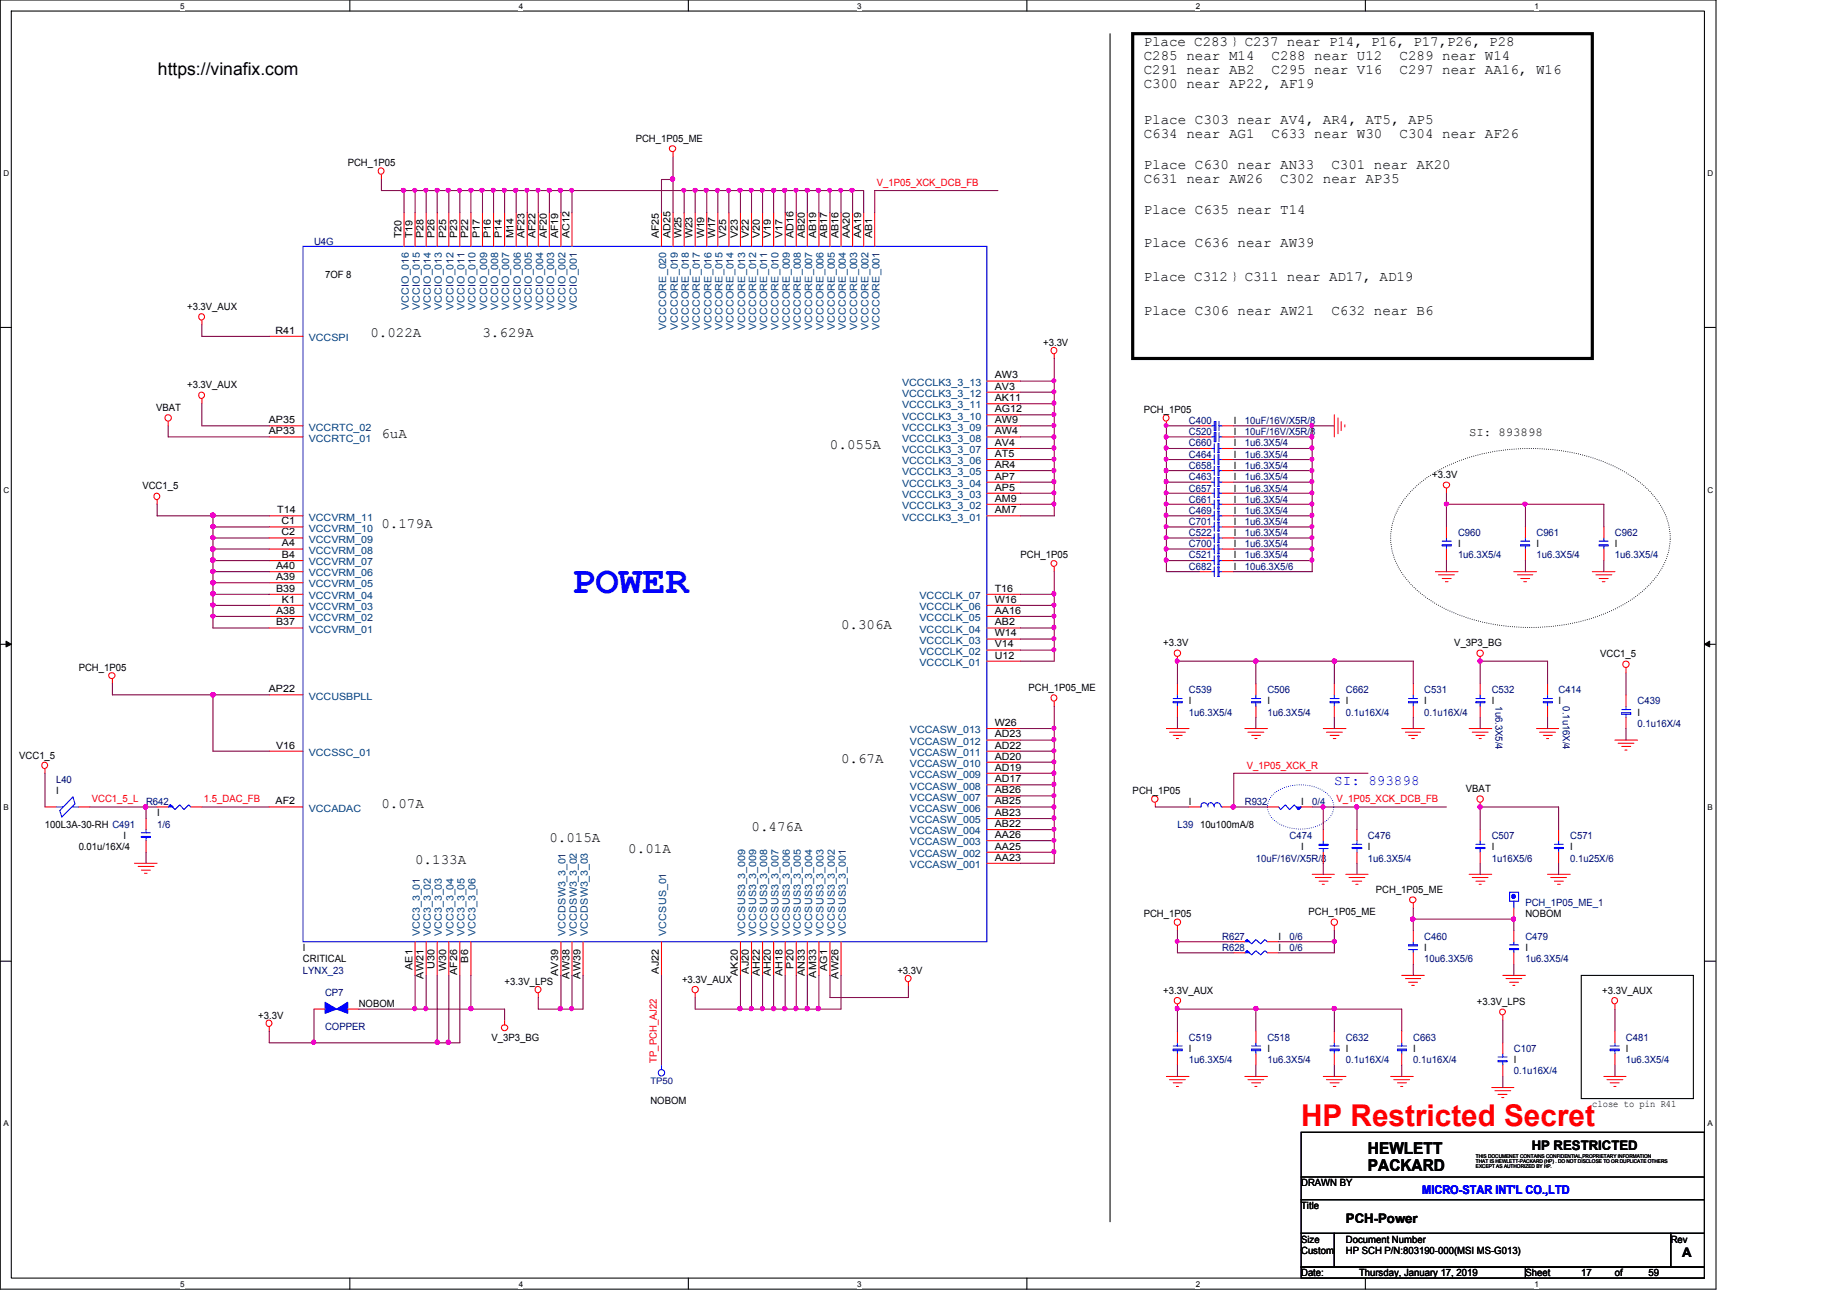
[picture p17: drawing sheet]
<svg xmlns="http://www.w3.org/2000/svg" width="297mm" height="210mm" viewBox="0 0 297 210" stroke-linecap="round" stroke-linejoin="round" font-family="sans-serif">
<defs><g id="words">
<text font-size="6.3" fill="#00f" x="92" y="95.4">POWER</text>
<text font-size="4.8" fill="#f00" x="209.3" y="181.2">HP Restricted Secret</text>
<text font-size="2.8" x="25.4" y="12.1">https://vinafix.com</text>
<g font-size="2.6">
<text x="220" y="185.7">HEWLETT</text>
<text x="220" y="188.4">PACKARD</text>
</g>
<g font-size="2.3">
<text x="183.9" y="7.4">Place C283﹜C237 near P14, P16, P17,P26, P28</text>
<text x="183.9" y="9.7">C285 near M14</text>
<text x="183.9" y="11.9">C291 near AB2</text>
<text x="204.5" y="9.7">C288 near U12</text>
<text x="204.5" y="11.9">C295 near V16</text>
<text x="225.1" y="9.7">C289 near W14</text>
<text x="225.1" y="11.9">C297 near AA16, W16</text>
<text x="183.9" y="14.2">C300 near AP22, AF19</text>
<text x="183.9" y="20">Place C303 near AV4, AR4, AT5, AP5</text>
<text x="183.9" y="22.3">C634 near AG1</text>
<text x="204.5" y="22.3">C633 near W30</text>
<text x="225.1" y="22.3">C304 near AF26</text>
<text x="183.9" y="27.2">Place C630 near AN33</text>
<text x="183.9" y="29.5">C631 near AW26</text>
<text x="205.9" y="29.5">C302 near AP35</text>
<text x="214.1" y="27.2">C301 near AK20</text>
<text x="183.9" y="34.4">Place C635 near T14</text>
<text x="183.9" y="39.8">Place C636 near AW39</text>
<text x="183.9" y="45.2">Place C312﹜C311 near AD17, AD19</text>
<text x="183.9" y="50.6">Place C306 near AW21</text>
<text x="214.1" y="50.6">C632 near B6</text>
<text x="59.6" y="54.2">0.022A</text>
<text x="77.6" y="54.2">3.629A</text>
<text x="61.3" y="70.4">6uA</text>
<text x="133.5" y="72.2">0.055A</text>
<text x="61.3" y="84.9">0.179A</text>
<text x="135.3" y="101.1">0.306A</text>
<text x="135.3" y="122.8">0.67A</text>
<text x="61.3" y="130">0.07A</text>
<text x="88.3" y="135.4">0.015A</text>
<text x="101" y="137.2">0.01A</text>
<text x="120.9" y="133.6">0.476A</text>
<text x="66.8" y="139">0.133A</text>
</g>
<text font-size="2.3" fill="#00f" x="214.6" y="126.3">SI: 893898</text>
<g font-size="2.1">
<text x="246.3" y="184.9">HP RESTRICTED</text>
<text x="216.4" y="196.8">PCH-Power</text>
<text x="270.5" y="202.2">A</text>
</g>
<text font-size="1.9" x="236.3" y="70.1">SI: 893898</text>
<text font-size="1.9" fill="#00f" x="228.7" y="192.1">MICRO-STAR INT'L CO.,LTD</text>
<g font-size="1.6">
<text x="102.2" y="22.8">PCH_1P05_ME</text>
<text x="55.9" y="26.8">PCH_1P05</text>
<text x="64.6" y="38.4" transform="rotate(-90 64.6 38.4)">T20</text>
<text x="66.3" y="38.4" transform="rotate(-90 66.3 38.4)">T19</text>
<text x="68.1" y="38.4" transform="rotate(-90 68.1 38.4)">P28</text>
<text x="69.9" y="38.4" transform="rotate(-90 69.9 38.4)">P26</text>
<text x="71.8" y="38.4" transform="rotate(-90 71.8 38.4)">P25</text>
<text x="73.5" y="38.4" transform="rotate(-90 73.5 38.4)">P23</text>
<text x="75.3" y="38.4" transform="rotate(-90 75.3 38.4)">P22</text>
<text x="77.2" y="38.4" transform="rotate(-90 77.2 38.4)">P17</text>
<text x="78.9" y="38.4" transform="rotate(-90 78.9 38.4)">P16</text>
<text x="80.7" y="38.4" transform="rotate(-90 80.7 38.4)">P14</text>
<text x="82.6" y="38.4" transform="rotate(-90 82.6 38.4)">M14</text>
<text x="84.4" y="38.4" transform="rotate(-90 84.4 38.4)">AF23</text>
<text x="86.1" y="38.4" transform="rotate(-90 86.1 38.4)">AF22</text>
<text x="87.9" y="38.4" transform="rotate(-90 87.9 38.4)">AF20</text>
<text x="89.8" y="38.4" transform="rotate(-90 89.8 38.4)">AF19</text>
<text x="91.6" y="38.4" transform="rotate(-90 91.6 38.4)">AC12</text>
<text x="106" y="38.4" transform="rotate(-90 106 38.4)">AF25</text>
<text x="107.8" y="38.4" transform="rotate(-90 107.8 38.4)">AD25</text>
<text x="109.6" y="38.4" transform="rotate(-90 109.6 38.4)">W25</text>
<text x="111.4" y="38.4" transform="rotate(-90 111.4 38.4)">W23</text>
<text x="113.2" y="38.4" transform="rotate(-90 113.2 38.4)">W19</text>
<text x="115" y="38.4" transform="rotate(-90 115 38.4)">W17</text>
<text x="116.8" y="38.4" transform="rotate(-90 116.8 38.4)">V25</text>
<text x="118.7" y="38.4" transform="rotate(-90 118.7 38.4)">V23</text>
<text x="120.4" y="38.4" transform="rotate(-90 120.4 38.4)">V22</text>
<text x="122.2" y="38.4" transform="rotate(-90 122.2 38.4)">V20</text>
<text x="124" y="38.4" transform="rotate(-90 124 38.4)">V19</text>
<text x="125.9" y="38.4" transform="rotate(-90 125.9 38.4)">V17</text>
<text x="127.6" y="38.4" transform="rotate(-90 127.6 38.4)">AD16</text>
<text x="129.4" y="38.4" transform="rotate(-90 129.4 38.4)">AB20</text>
<text x="131.3" y="38.4" transform="rotate(-90 131.3 38.4)">AB19</text>
<text x="133.1" y="38.4" transform="rotate(-90 133.1 38.4)">AB17</text>
<text x="134.8" y="38.4" transform="rotate(-90 134.8 38.4)">AB16</text>
<text x="136.7" y="38.4" transform="rotate(-90 136.7 38.4)">AA20</text>
<text x="138.5" y="38.4" transform="rotate(-90 138.5 38.4)">AA19</text>
<text x="140.2" y="38.4" transform="rotate(-90 140.2 38.4)">AB1</text>
<text x="52.3" y="44.8">7OF 8</text>
<text x="30.1" y="49.9">+3.3V_AUX</text>
<text x="44.3" y="53.7">R41</text>
<text x="167.8" y="55.6">+3.3V</text>
<text x="30.1" y="62.5">+3.3V_AUX</text>
<text x="160" y="64.5">AK11</text>
<text x="160" y="62.7">AV3</text>
<text x="160" y="60.9">AW3</text>
<text x="25.1" y="66">VBAT</text>
<text x="43.2" y="69.9">AP33</text>
<text x="43.2" y="68.1">AP35</text>
<text x="160" y="71.7">AV4</text>
<text x="160" y="69.9">AW4</text>
<text x="160" y="68.1">AW9</text>
<text x="160" y="66.3">AG12</text>
<text x="183.9" y="66.5">PCH_1P05</text>
<text x="198.4" y="70">I</text>
<text x="198.4" y="71.8">I</text>
<text x="198.4" y="68.2">I</text>
<text x="160" y="77.1">AP7</text>
<text x="160" y="75.3">AR4</text>
<text x="160" y="73.5">AT5</text>
<text x="198.4" y="73.7">I</text>
<text x="198.4" y="75.4">I</text>
<text x="198.4" y="77.2">I</text>
<text x="230.3" y="76.9">+3.3V</text>
<text x="22.9" y="78.7">VCC1_5</text>
<text x="44.6" y="82.6">T14</text>
<text x="160" y="82.6">AM7</text>
<text x="160" y="80.7">AM9</text>
<text x="160" y="78.9">AP5</text>
<text x="198.4" y="80.9">I</text>
<text x="198.4" y="82.6">I</text>
<text x="198.4" y="79.1">I</text>
<text x="45.3" y="86.1">C2</text>
<text x="45.3" y="84.3">C1</text>
<text x="45.3" y="89.7">B4</text>
<text x="45.3" y="87.9">A4</text>
<text x="164.1" y="89.8">PCH_1P05</text>
<text x="198.4" y="89.8">I</text>
<text x="198.4" y="86.3">I</text>
<text x="198.4" y="88.1">I</text>
<text x="198.4" y="84.5">I</text>
<text x="234.5" y="88.1">I</text>
<text x="247.1" y="88.1">I</text>
<text x="259.7" y="88.1">I</text>
<text x="44.4" y="95.2">B39</text>
<text x="44.4" y="91.5">A40</text>
<text x="44.4" y="93.3">A39</text>
<text x="160" y="95.2">T16</text>
<text x="198.4" y="91.7">I</text>
<text x="44.4" y="98.7">A38</text>
<text x="44.4" y="100.6">B37</text>
<text x="45.3" y="96.9">K1</text>
<text x="160" y="100.6">AB2</text>
<text x="160" y="98.7">AA16</text>
<text x="160" y="96.9">W16</text>
<text x="12.7" y="107.9">PCH_1P05</text>
<text x="160" y="105.9">U12</text>
<text x="160" y="104.1">V14</text>
<text x="160" y="102.4">W14</text>
<text x="187.1" y="104">+3.3V</text>
<text x="233.9" y="104">V_3P3_BG</text>
<text x="257.3" y="105.7">VCC1_5</text>
<text x="43.2" y="111.3">AP22</text>
<text x="165.4" y="111.2">PCH_1P05_ME</text>
<text x="191.2" y="113.3">I</text>
<text x="203.8" y="113.3">I</text>
<text x="216.4" y="113.3">I</text>
<text x="229.1" y="113.3">I</text>
<text x="239.9" y="113.3">I</text>
<text x="250.7" y="113.3">I</text>
<text x="160" y="118.6">AD23</text>
<text x="160" y="116.8">W26</text>
<text x="263.4" y="115.1">I</text>
<text x="3.1" y="122">VCC1_5</text>
<text x="44.4" y="120.4">V16</text>
<text x="160" y="125.8">AD17</text>
<text x="160" y="124">AD19</text>
<text x="160" y="122.2">AD20</text>
<text x="160" y="120.4">AD22</text>
<text x="9" y="127.8">I</text>
<text x="25.3" y="131.3">I</text>
<text x="44.3" y="129.4">AF2</text>
<text x="160" y="131.2">AB23</text>
<text x="160" y="129.4">AB25</text>
<text x="160" y="127.6">AB26</text>
<text x="182.2" y="127.8">PCH_1P05</text>
<text x="191.2" y="129.5">I</text>
<text x="209.3" y="129.5">I</text>
<text x="235.8" y="127.3">VBAT</text>
<text x="7.2" y="133.2">100L3A-30-RH C491</text>
<text x="12.7" y="136.7">0.01u/16X/4</text>
<text x="19.9" y="135">I</text>
<text x="160" y="136.7">AA25</text>
<text x="160" y="134.8">AA26</text>
<text x="160" y="133">AB22</text>
<text x="193" y="133.2">10u100mA/8</text>
<text x="209.3" y="136.7">I</text>
<text x="220" y="136.7">I</text>
<text x="239.9" y="136.7">I</text>
<text x="252.5" y="136.7">I</text>
<text x="160" y="138.4">AA23</text>
<text x="221.3" y="143.6">PCH_1P05_ME</text>
<text x="183.9" y="147.6">PCH_1P05</text>
<text x="210.4" y="147.2">PCH_1P05_ME</text>
<text x="245.3" y="147.6">NOBOM</text>
<text x="48.7" y="153">I</text>
<text x="48.7" y="154.8">CRITICAL</text>
<text x="69.9" y="155.9" transform="rotate(-90 69.9 155.9)">U30</text>
<text x="75.3" y="154.9" transform="rotate(-90 75.3 154.9)">B6</text>
<text x="127.6" y="155.8" transform="rotate(-90 127.6 155.8)">P20</text>
<text x="205.6" y="153">I</text>
<text x="205.6" y="151.2">I</text>
<text x="229.1" y="153">I</text>
<text x="245.3" y="153">I</text>
<text x="57.7" y="162">NOBOM</text>
<text x="66.3" y="156" transform="rotate(-90 66.3 156)">AE1</text>
<text x="68.1" y="157.4" transform="rotate(-90 68.1 157.4)">AW21</text>
<text x="71.8" y="156.2" transform="rotate(-90 71.8 156.2)">W30</text>
<text x="73.5" y="156.8" transform="rotate(-90 73.5 156.8)">AF26</text>
<text x="81.1" y="158.4">+3.3V_LPS</text>
<text x="89.8" y="157" transform="rotate(-90 89.8 157)">AV39</text>
<text x="91.6" y="157.4" transform="rotate(-90 91.6 157.4)">AW38</text>
<text x="93.3" y="157.4" transform="rotate(-90 93.3 157.4)">AW39</text>
<text x="106" y="156.6" transform="rotate(-90 106 156.6)">AJ22</text>
<text x="109.7" y="158.1">+3.3V_AUX</text>
<text x="118.7" y="157" transform="rotate(-90 118.7 157)">AK20</text>
<text x="120.4" y="156.6" transform="rotate(-90 120.4 156.6)">AJ20</text>
<text x="122.2" y="157.1" transform="rotate(-90 122.2 157.1)">AH22</text>
<text x="124" y="157.1" transform="rotate(-90 124 157.1)">AH20</text>
<text x="125.9" y="157.1" transform="rotate(-90 125.9 157.1)">AH18</text>
<text x="129.4" y="157.1" transform="rotate(-90 129.4 157.1)">AN33</text>
<text x="131.3" y="157.2" transform="rotate(-90 131.3 157.2)">AM33</text>
<text x="133.1" y="156.2" transform="rotate(-90 133.1 156.2)">AG1</text>
<text x="134.8" y="157.4" transform="rotate(-90 134.8 157.4)">AW26</text>
<text x="144.3" y="156.6">+3.3V</text>
<text x="187.1" y="159.9">+3.3V_AUX</text>
<text x="237.5" y="161.6">+3.3V_LPS</text>
<text x="257.7" y="159.9">+3.3V_AUX</text>
<text x="41.5" y="163.8">+3.3V</text>
<text x="79" y="167.4">V_3P3_BG</text>
<text x="191.2" y="169.2">I</text>
<text x="203.8" y="169.2">I</text>
<text x="216.4" y="169.2">I</text>
<text x="227.3" y="169.2">I</text>
<text x="243.5" y="171">I</text>
<text x="261.5" y="169.2">I</text>
<text x="104.6" y="177.5">NOBOM</text>
<text x="256.1" y="178.1">close to pin R41</text>
<text x="209.3" y="190.8">DRAWN BY</text>
<text x="209.3" y="194.5">Title</text>
<text x="209.3" y="199.9">Size</text>
<text x="209.3" y="201.7">Custom</text>
<text x="216.4" y="199.9">Document Number</text>
<text x="216.4" y="201.7">HP SCH P/N:803190-000(MSI MS-G013)</text>
<text x="268.7" y="199.9">Rev</text>
<text x="209.3" y="205.3">Date:</text>
<text x="218.6" y="205.3">Thursday, January 17, 2019</text>
<text x="245.3" y="205.3">Sheet</text>
<text x="254.3" y="205.3">17</text>
<text x="259.7" y="205.3">of</text>
<text x="265.1" y="205.3">59</text>
</g>
<g font-size="1.6" fill="#f00">
<text x="141" y="29.9">V_1P05_XCK_DCB_FB</text>
<text x="200.5" y="123.6">V_1P05_XCK_R</text>
<text x="14.8" y="129">VCC1_5_L</text>
<text x="32.8" y="129">1.5_DAC_FB</text>
<text x="214.9" y="129">V_1P05_XCK_DCB_FB</text>
<text x="105.6" y="170.9" transform="rotate(-90 105.6 170.9)">TP_PCH_AJ22</text>
</g>
<g font-size="1.6" fill="#000080">
<text x="50.5" y="39.4">U4G</text>
<text x="191.2" y="70">C520</text>
<text x="191.2" y="71.8">C660</text>
<text x="191.2" y="68.2">C400</text>
<text x="200.2" y="70">10uF/16V/X5R/8</text>
<text x="200.2" y="71.8">1u6.3X5/4</text>
<text x="200.2" y="68.2">10uF/16V/X5R/8</text>
<text x="191.2" y="73.7">C464</text>
<text x="191.2" y="75.4">C658</text>
<text x="191.2" y="77.2">C463</text>
<text x="200.2" y="73.7">1u6.3X5/4</text>
<text x="200.2" y="75.4">1u6.3X5/4</text>
<text x="200.2" y="77.2">1u6.3X5/4</text>
<text x="191.2" y="80.9">C661</text>
<text x="191.2" y="82.6">C469</text>
<text x="191.2" y="79.1">C657</text>
<text x="200.2" y="80.9">1u6.3X5/4</text>
<text x="200.2" y="82.6">1u6.3X5/4</text>
<text x="200.2" y="79.1">1u6.3X5/4</text>
<text x="191.2" y="89.8">C521</text>
<text x="191.2" y="86.3">C522</text>
<text x="191.2" y="88.1">C700</text>
<text x="191.2" y="84.5">C701</text>
<text x="200.2" y="89.8">1u6.3X5/4</text>
<text x="200.2" y="86.3">1u6.3X5/4</text>
<text x="200.2" y="88.1">1u6.3X5/4</text>
<text x="200.2" y="84.5">1u6.3X5/4</text>
<text x="234.5" y="86.3">C960</text>
<text x="234.5" y="89.8">1u6.3X5/4</text>
<text x="247.1" y="86.3">C961</text>
<text x="247.1" y="89.8">1u6.3X5/4</text>
<text x="259.7" y="86.3">C962</text>
<text x="259.7" y="89.8">1u6.3X5/4</text>
<text x="191.2" y="91.7">C682</text>
<text x="200.2" y="91.7">10u6.3X5/6</text>
<text x="191.2" y="111.5">C539</text>
<text x="203.8" y="111.5">C506</text>
<text x="216.4" y="111.5">C662</text>
<text x="229.1" y="111.5">C531</text>
<text x="239.9" y="111.5">C532</text>
<text x="240.5" y="113.6" transform="rotate(90 240.5 113.6)">1u6.3X5/4</text>
<text x="250.7" y="111.5">C414</text>
<text x="251.3" y="113.6" transform="rotate(90 251.3 113.6)">0.1u16X/4</text>
<text x="263.4" y="113.3">C439</text>
<text x="191.2" y="115.1">1u6.3X5/4</text>
<text x="203.8" y="115.1">1u6.3X5/4</text>
<text x="216.4" y="115.1">0.1u16X/4</text>
<text x="229.1" y="115.1">0.1u16X/4</text>
<text x="263.4" y="116.9">0.1u16X/4</text>
<text x="9" y="125.9">L40</text>
<text x="23.5" y="129.5">R642</text>
<text x="200.2" y="129.5">R932</text>
<text x="211" y="129.5">0/4</text>
<text x="25.3" y="133.2">1/6</text>
<text x="189.4" y="133.2">L39</text>
<text x="207.4" y="135">C474</text>
<text x="220" y="135">C476</text>
<text x="239.9" y="135">C507</text>
<text x="252.5" y="135">C571</text>
<text x="202" y="138.6">10uF/16V/X5R/8</text>
<text x="220" y="138.6">1u6.3X5/4</text>
<text x="239.9" y="138.6">1u16X5/6</text>
<text x="252.5" y="138.6">0.1u25X/6</text>
<text x="245.3" y="145.8">PCH_1P05_ME_1</text>
<text x="196.6" y="153">R628</text>
<text x="196.6" y="151.2">R627</text>
<text x="207.4" y="153">0/6</text>
<text x="207.4" y="151.2">0/6</text>
<text x="229.1" y="151.2">C460</text>
<text x="229.1" y="154.8">10u6.3X5/6</text>
<text x="245.3" y="151.2">C479</text>
<text x="245.3" y="154.8">1u6.3X5/4</text>
<text x="48.7" y="156.6">LYNX_23</text>
<text x="52.3" y="160.2">CP7</text>
<text x="52.3" y="165.6">COPPER</text>
<text x="191.2" y="167.4">C519</text>
<text x="203.8" y="167.4">C518</text>
<text x="216.4" y="167.4">C632</text>
<text x="227.3" y="167.4">C663</text>
<text x="261.5" y="167.4">C481</text>
<text x="191.2" y="171">1u6.3X5/4</text>
<text x="203.8" y="171">1u6.3X5/4</text>
<text x="216.4" y="171">0.1u16X/4</text>
<text x="227.3" y="171">0.1u16X/4</text>
<text x="243.5" y="169.2">C107</text>
<text x="243.5" y="172.8">0.1u16X/4</text>
<text x="261.5" y="171">1u6.3X5/4</text>
</g>
<g font-size="1.6" fill="#004080">
<text x="65.7" y="49.9" transform="rotate(-90 65.7 49.9)">VCCIO_016</text>
<text x="67.5" y="49.9" transform="rotate(-90 67.5 49.9)">VCCIO_015</text>
<text x="69.3" y="49.9" transform="rotate(-90 69.3 49.9)">VCCIO_014</text>
<text x="71.1" y="49.9" transform="rotate(-90 71.1 49.9)">VCCIO_013</text>
<text x="72.9" y="49.9" transform="rotate(-90 72.9 49.9)">VCCIO_012</text>
<text x="74.7" y="49.9" transform="rotate(-90 74.7 49.9)">VCCIO_011</text>
<text x="76.5" y="49.9" transform="rotate(-90 76.5 49.9)">VCCIO_010</text>
<text x="78.4" y="49.9" transform="rotate(-90 78.4 49.9)">VCCIO_009</text>
<text x="80.1" y="49.9" transform="rotate(-90 80.1 49.9)">VCCIO_008</text>
<text x="81.9" y="49.9" transform="rotate(-90 81.9 49.9)">VCCIO_007</text>
<text x="83.8" y="49.9" transform="rotate(-90 83.8 49.9)">VCCIO_006</text>
<text x="85.6" y="49.9" transform="rotate(-90 85.6 49.9)">VCCIO_005</text>
<text x="87.3" y="49.9" transform="rotate(-90 87.3 49.9)">VCCIO_004</text>
<text x="89.1" y="49.9" transform="rotate(-90 89.1 49.9)">VCCIO_003</text>
<text x="91" y="49.9" transform="rotate(-90 91 49.9)">VCCIO_002</text>
<text x="92.7" y="49.9" transform="rotate(-90 92.7 49.9)">VCCIO_001</text>
<text x="107.1" y="53.1" transform="rotate(-90 107.1 53.1)">VCCCORE_020</text>
<text x="109" y="53.1" transform="rotate(-90 109 53.1)">VCCCORE_019</text>
<text x="110.8" y="53.1" transform="rotate(-90 110.8 53.1)">VCCCORE_018</text>
<text x="112.6" y="53.1" transform="rotate(-90 112.6 53.1)">VCCCORE_017</text>
<text x="114.4" y="53.1" transform="rotate(-90 114.4 53.1)">VCCCORE_016</text>
<text x="116.2" y="53.1" transform="rotate(-90 116.2 53.1)">VCCCORE_015</text>
<text x="118" y="53.1" transform="rotate(-90 118 53.1)">VCCCORE_014</text>
<text x="119.8" y="53.1" transform="rotate(-90 119.8 53.1)">VCCCORE_013</text>
<text x="121.6" y="53.1" transform="rotate(-90 121.6 53.1)">VCCCORE_012</text>
<text x="123.4" y="53.1" transform="rotate(-90 123.4 53.1)">VCCCORE_011</text>
<text x="125.2" y="53.1" transform="rotate(-90 125.2 53.1)">VCCCORE_010</text>
<text x="127" y="53.1" transform="rotate(-90 127 53.1)">VCCCORE_009</text>
<text x="128.8" y="53.1" transform="rotate(-90 128.8 53.1)">VCCCORE_008</text>
<text x="130.6" y="53.1" transform="rotate(-90 130.6 53.1)">VCCCORE_007</text>
<text x="132.5" y="53.1" transform="rotate(-90 132.5 53.1)">VCCCORE_006</text>
<text x="134.2" y="53.1" transform="rotate(-90 134.2 53.1)">VCCCORE_005</text>
<text x="136" y="53.1" transform="rotate(-90 136 53.1)">VCCCORE_004</text>
<text x="137.9" y="53.1" transform="rotate(-90 137.9 53.1)">VCCCORE_003</text>
<text x="139.7" y="53.1" transform="rotate(-90 139.7 53.1)">VCCCORE_002</text>
<text x="141.4" y="53.1" transform="rotate(-90 141.4 53.1)">VCCCORE_001</text>
<text x="49.7" y="54.9">VCCSPI</text>
<text x="145.1" y="65.7">VCCCLK3_3_11</text>
<text x="145.1" y="63.8">VCCCLK3_3_12</text>
<text x="145.1" y="62.1">VCCCLK3_3_13</text>
<text x="49.7" y="71">VCCRTC_01</text>
<text x="49.7" y="69.3">VCCRTC_02</text>
<text x="145.1" y="71">VCCCLK3_3_08</text>
<text x="145.1" y="69.3">VCCCLK3_3_09</text>
<text x="145.1" y="67.5">VCCCLK3_3_10</text>
<text x="145.1" y="76.5">VCCCLK3_3_05</text>
<text x="145.1" y="74.7">VCCCLK3_3_06</text>
<text x="145.1" y="72.9">VCCCLK3_3_07</text>
<text x="49.7" y="83.7">VCCVRM_11</text>
<text x="145.1" y="83.7">VCCCLK3_3_01</text>
<text x="145.1" y="81.9">VCCCLK3_3_02</text>
<text x="145.1" y="80.1">VCCCLK3_3_03</text>
<text x="145.1" y="78.3">VCCCLK3_3_04</text>
<text x="49.7" y="89.1">VCCVRM_08</text>
<text x="49.7" y="87.3">VCCVRM_09</text>
<text x="49.7" y="85.5">VCCVRM_10</text>
<text x="49.7" y="90.9">VCCVRM_07</text>
<text x="49.7" y="92.7">VCCVRM_06</text>
<text x="49.7" y="94.5">VCCVRM_05</text>
<text x="49.7" y="99.9">VCCVRM_02</text>
<text x="49.7" y="98.1">VCCVRM_03</text>
<text x="49.7" y="101.8">VCCVRM_01</text>
<text x="49.7" y="96.4">VCCVRM_04</text>
<text x="147.9" y="101.8">VCCCLK_04</text>
<text x="147.9" y="99.9">VCCCLK_05</text>
<text x="147.9" y="98.1">VCCCLK_06</text>
<text x="147.9" y="96.4">VCCCLK_07</text>
<text x="147.9" y="107.1">VCCCLK_01</text>
<text x="147.9" y="105.3">VCCCLK_02</text>
<text x="147.9" y="103.5">VCCCLK_03</text>
<text x="49.7" y="112.5">VCCUSBPLL</text>
<text x="146.3" y="119.8">VCCASW_012</text>
<text x="146.3" y="117.9">VCCASW_013</text>
<text x="49.7" y="121.6">VCCSSC_01</text>
<text x="146.3" y="125.1">VCCASW_009</text>
<text x="146.3" y="123.4">VCCASW_010</text>
<text x="146.3" y="121.6">VCCASW_011</text>
<text x="49.7" y="130.6">VCCADAC</text>
<text x="146.3" y="130.6">VCCASW_006</text>
<text x="146.3" y="128.8">VCCASW_007</text>
<text x="146.3" y="127">VCCASW_008</text>
<text x="146.3" y="137.8">VCCASW_002</text>
<text x="146.3" y="136">VCCASW_003</text>
<text x="146.3" y="134.2">VCCASW_004</text>
<text x="146.3" y="132.4">VCCASW_005</text>
<text x="146.3" y="139.6">VCCASW_001</text>
<text x="67.5" y="150.5" transform="rotate(-90 67.5 150.5)">VCC3_3_01</text>
<text x="69.3" y="150.5" transform="rotate(-90 69.3 150.5)">VCC3_3_02</text>
<text x="71.1" y="150.5" transform="rotate(-90 71.1 150.5)">VCC3_3_03</text>
<text x="72.9" y="150.5" transform="rotate(-90 72.9 150.5)">VCC3_3_04</text>
<text x="74.7" y="150.5" transform="rotate(-90 74.7 150.5)">VCC3_3_05</text>
<text x="76.5" y="150.5" transform="rotate(-90 76.5 150.5)">VCC3_3_06</text>
<text x="91" y="150.5" transform="rotate(-90 91 150.5)">VCCDSW3_3_01</text>
<text x="92.7" y="150.5" transform="rotate(-90 92.7 150.5)">VCCDSW3_3_02</text>
<text x="94.5" y="150.5" transform="rotate(-90 94.5 150.5)">VCCDSW3_3_03</text>
<text x="107.1" y="150.5" transform="rotate(-90 107.1 150.5)">VCCSUS_01</text>
<text x="119.8" y="150.5" transform="rotate(-90 119.8 150.5)">VCCSUS3_3_009</text>
<text x="121.6" y="150.5" transform="rotate(-90 121.6 150.5)">VCCSUS3_3_009</text>
<text x="123.4" y="150.5" transform="rotate(-90 123.4 150.5)">VCCSUS3_3_008</text>
<text x="125.2" y="150.5" transform="rotate(-90 125.2 150.5)">VCCSUS3_3_007</text>
<text x="127" y="150.5" transform="rotate(-90 127 150.5)">VCCSUS3_3_006</text>
<text x="128.8" y="150.5" transform="rotate(-90 128.8 150.5)">VCCSUS3_3_005</text>
<text x="130.6" y="150.5" transform="rotate(-90 130.6 150.5)">VCCSUS3_3_004</text>
<text x="132.5" y="150.5" transform="rotate(-90 132.5 150.5)">VCCSUS3_3_003</text>
<text x="134.2" y="150.5" transform="rotate(-90 134.2 150.5)">VCCSUS3_3_002</text>
<text x="136" y="150.5" transform="rotate(-90 136 150.5)">VCCSUS3_3_001</text>
</g>
<text font-size="1.4" fill="#000080" x="104.6" y="174.4">TP50</text>
<g font-size="1.3">
<text x="29" y="1.4">5</text>
<text x="83.4" y="1.4">4</text>
<text x="137.9" y="1.4">3</text>
<text x="192.3" y="1.4">2</text>
<text x="246.8" y="1.4">1</text>
<text x=".5" y="28.4">D</text>
<text x="274.6" y="28.4">D</text>
<text x=".5" y="79.2">C</text>
<text x="274.6" y="79.2">C</text>
<text x=".5" y="130.2">B</text>
<text x="274.6" y="130.2">B</text>
<text x=".5" y="181.2">A</text>
<text x="274.6" y="181.2">A</text>
<text x="29" y="207">5</text>
<text x="83.4" y="207">4</text>
<text x="137.9" y="207">3</text>
<text x="192.3" y="207">2</text>
<text x="246.8" y="207">1</text>
</g>
<g font-size=".8">
<text x="237.4" y="186.2">THIS DOCUMENET CONTAINS CONFIDENTIAL,PROPRIETARY INFORMATION</text>
<text x="237.4" y="187">THAT IS HEWLETT-PACKARD (HP) . DO NOT DISCLOSE TO OR DUPLICATE OTHERS</text>
<text x="237.4" y="187.9">EXCEPT AS AUTHORIZED BY HP.</text>
</g>
</g></defs>
<path d="M0 0h276v207.4h-276zM1.8 1.8h272.3v203.8h-272.3z" fill="none" stroke="#000" stroke-width=".17"/>
<g fill="#fff">
<path d="M29 .3h.7v1.4h-.7z"/>
<path d="M29 205.8h.7v1.5h-.7z"/>
</g>
<path d="M56.3 0v1.8M56.3 205.6v1.8" fill="none" stroke="#000" stroke-width=".17"/>
<g fill="#fff">
<path d="M83.4 .3h.7v1.4h-.7z"/>
<path d="M83.4 205.8h.7v1.5h-.7z"/>
</g>
<path d="M110.7 0v1.8M110.7 205.6v1.8" fill="none" stroke="#000" stroke-width=".17"/>
<g fill="#fff">
<path d="M137.9 .3h.7v1.4h-.7z"/>
<path d="M137.9 205.8h.7v1.5h-.7z"/>
</g>
<path d="M165.1 0v1.8M165.1 205.6v1.8" fill="none" stroke="#000" stroke-width=".17"/>
<g fill="#fff">
<path d="M192.3 .3h.7v1.4h-.7z"/>
<path d="M192.3 205.8h.7v1.5h-.7z"/>
</g>
<path d="M219.6 0v1.8M219.6 205.6v1.8" fill="none" stroke="#000" stroke-width=".17"/>
<g fill="#fff">
<path d="M246.8 .3h.6v1.4h-.6z"/>
<path d="M246.8 205.8h.6v1.5h-.6z"/>
<path d="M.5 27.2h1v1.4h-1z"/>
<path d="M274.6 27.2h1v1.4h-1z"/>
<path d="M.5 78.1h1v1.4h-1z"/>
<path d="M274.6 78.1h1v1.4h-1z"/>
</g>
<path d="M0 52.7h1.8M274.1 52.7h1.8" fill="none" stroke="#000" stroke-width=".17"/>
<g fill="#fff">
<path d="M.5 129h.9v1.5h-.9z"/>
<path d="M274.6 129h.9v1.5h-.9z"/>
</g>
<path d="M0 103.6h1.8M274.1 103.6h1.8" fill="none" stroke="#000" stroke-width=".17"/>
<path d="M1 103.1l.8 .5-.8 .5zM274.1 103.6l.9-.5v1z" fill="#000"/>
<path d="M1 103.1l.8 .5-.8 .5zM274.1 103.6l.9-.5v1z" fill="none" stroke="#000" stroke-width=".16"/>
<g fill="#fff">
<path d="M.5 180h.8v1.4h-.8z"/>
<path d="M274.6 180h.8v1.4h-.8z"/>
</g>
<path d="M178.5 5.4v191.1M0 154.6h1.8M254.3 156.9h18v19.8h-18zM274.1 154.6h1.8M209.3 182.1h64.8v10.9h-64.8zM209.3 193h64.8v5.4h-64.8zM209.3 198.4h5.3v5.4h-5.3zM209.3 189.3h64.8M214.6 198.4h54.1v5.4h-54.1zM268.7 198.4h5.4v5.4h-5.4zM209.3 203.8h36v1.8h-36zM245.3 203.8h28.8v1.8h-28.8z" fill="none" stroke="#000" stroke-width=".17"/>
<path d="M182.2 5.4h73.9v52.3h-73.9z" fill="none" stroke="#000" stroke-width=".51"/>
<path d="M226.7 79.3a23.3 23.3 0 0 1 13.4-6.6 31.9 31.9 0 0 1 21.9 3.6 13.1 13.1 0 0 1 6.5 8.9 10.8 10.8 0 0 1-4 9.6 27 27 0 0 1-16.4 6.1 30.4 30.4 0 0 1-17.9-4.2 13.2 13.2 0 0 1-6.5-8.9 10.4 10.4 0 0 1 3-8.5z" fill="none" stroke="#000" stroke-width=".17" stroke-dasharray="0 .3"/>
<path d="M204.6 128a7 7 0 0 1 9.2 0 2.65 2.65 0 0 1-.6 4.1 7 7 0 0 1-8.6-.5 2.61 2.61 0 0 1 0-3.6z" fill="none" stroke="#00f" stroke-width=".17" stroke-dasharray="0 .3"/>
<g fill="none" stroke="#f00" stroke-width=".17">
<path d="M61.3 28.1v.8M108.2 24.5v.7M32.5 51.6v.6M169.5 57v.7M27 67.8v.7M32.5 64.2v.7M187.6 67.8v.7M214.6 66.7v3.6M215.2 67.2v2.6M215.7 67.8v1.5M216.3 68.3v.4M232.6 78.6v.7"/>
<path d="M25.3 80.4v.7M169.5 91.2v.8M193 92h1.8M193 81.1h1.8M193 83h1.8M196.6 92h1.8M196.6 81.1h1.8M196.6 83h1.8M230.8 92h3.7M231.4 92.5h2.5M231.9 93.1h1.5M232.5 93.6h.4"/>
<path d="M243.5 92h3.6M244.1 92.5h2.4M244.6 93.1h1.4M245.1 93.6h.4M256.1 92h3.6M256.7 92.5h2.5M257.2 93.1h1.4M257.7 93.6h.4M18.1 109.2v.8M169.5 112.9v.7M187.6 117.2h3.6M188.1 117.8h2.5"/>
<path d="M188.7 118.3h1.4M189.2 118.8h.3M189.4 105.7v.6M200.2 117.2h3.6M200.7 117.8h2.5M201.3 118.3h1.4M201.8 118.8h.3M202 113.6v1.8M202 110v1.8M212.8 117.2h3.7M213.3 117.8h2.6M213.9 118.3h1.5"/>
<path d="M214.4 118.8h.4M225.4 117.2h3.7M226 117.8h2.5M226.5 118.3h1.5M227 118.8h.5M236.3 117.2h3.6M236.8 117.8h2.5M237.4 118.3h1.4M237.9 118.8h.3M238 105.7v.6M247.1 117.2h3.6M247.6 117.8h2.6"/>
<path d="M248.2 118.3h1.4M248.7 118.8h.3M259.7 119h3.7M260.2 119.6h2.6M261.5 107.4v.8M7.2 123.7v.7M21.6 138.9h3.7M22.2 139.4h2.6M22.7 140h1.5M185.8 129.1v.7M191.2 129.8h1.8M196.6 129.8h1.8"/>
<path d="M212.8 133.4v1.8M212.8 137.1v1.8M238 129.1v.7M260.8 120.1h1.5M261.3 120.7h.4M23.2 140.5h.5M86.6 159.8v.6M111.8 159.8v.6M146.1 158v.7M189.4 148.9v.8M211 140.6h3.6M211.5 141.1h2.6"/>
<path d="M212.1 141.7h1.5M212.6 142.2h.4M214.6 148.9v.8M216.5 140.6h3.5M217 141.1h2.5M217.5 141.7h1.5M218.1 142.2h.3M225.4 156.9h3.7M226 157.4h2.5M226.5 158h1.5M227 158.5h.5M227.3 145.3v.8"/>
<path d="M236.3 140.6h3.6M236.8 141.1h2.5M237.4 141.7h1.4M237.9 142.2h.3M241.7 156.9h3.6M242.2 157.4h2.5M242.8 158h1.4M243.3 158.5h.3M248.9 140.6h3.6M249.4 141.1h2.5M250 141.7h1.4M250.5 142.2h.4"/>
<path d="M43.3 165.2v.7M81.2 164.1v.7M187.6 173.1h3.6M188.1 173.7h2.5M188.7 174.2h1.4M189.2 174.8h.3M189.4 161.5v.8M189.4 169.5v1.8M189.4 165.9v1.8M200.2 173.1h3.6M200.7 173.7h2.5M201.3 174.2h1.4"/>
<path d="M201.8 174.8h.3M212.8 173.1h3.7M213.3 173.7h2.6M213.9 174.2h1.5M214.4 174.8h.4M223.6 173.1h3.7M224.2 173.7h2.5M224.7 174.2h1.5M225.3 174.8h.3M239.9 174.9h3.6M240.4 175.4h2.6M240.9 176h1.5"/>
<path d="M241.5 176.5h.4M241.7 163.3v.8M257.9 173.1h3.6M258.4 173.7h2.6M259 174.2h1.4M259.5 174.8h.4M259.7 161.5v.8"/>
<circle cx="61.3" cy="27.5" r=".5"/>
<circle cx="108.2" cy="23.9" r=".5"/>
<circle cx="32.4" cy="51" r=".5"/>
<circle cx="169.5" cy="56.4" r=".5"/>
<circle cx="25.2" cy="79.8" r=".5"/>
<circle cx="27" cy="67.2" r=".52"/>
<circle cx="32.4" cy="63.6" r=".5"/>
<circle cx="187.5" cy="67.2" r=".5"/>
<circle cx="232.6" cy="78" r=".5"/>
<circle cx="169.5" cy="90.6" r=".48"/>
<circle cx="18" cy="108.7" r=".5"/>
<circle cx="169.5" cy="112.3" r=".5"/>
<circle cx="189.3" cy="105.1" r=".52"/>
<circle cx="238" cy="105.1" r=".52"/>
<circle cx="261.5" cy="106.8" r=".52"/>
<circle cx="7.2" cy="123.1" r=".5"/>
<circle cx="185.7" cy="128.5" r=".52"/>
<circle cx="238" cy="128.5" r=".52"/>
<circle cx="86.5" cy="159.2" r=".5"/>
<circle cx="111.8" cy="159.2" r=".52"/>
<circle cx="146" cy="157.4" r=".5"/>
<circle cx="189.3" cy="148.3" r=".52"/>
<circle cx="214.6" cy="148.3" r=".52"/>
<circle cx="227.2" cy="144.7" r=".5"/>
<circle cx="43.2" cy="164.6" r=".5"/>
<circle cx="81.2" cy="165.3" r=".5"/>
<circle cx="189.3" cy="160.9" r=".52"/>
<circle cx="241.6" cy="162.8" r=".48"/>
<circle cx="259.6" cy="160.9" r=".5"/>
</g>
<g fill="none" stroke="#00f" stroke-width=".17">
<path d="M194.8 92h.5M194.8 81.1h.5M194.8 83h.5M195.3 91.2v1.5M195.3 80.4v1.5M195.3 82.2v1.5M195.9 91.2h.1v1.5h-.1zM195.9 80.4h.1v1.5h-.1zM195.9 82.2h.1v1.5h-.1zM196 92h.6M196 81.1h.6M196 83h.6"/>
<path d="M201.3 112.9h1.4v.1h-1.4zM201.3 112.4h1.4M202 113v.6M202 111.8v.6M193.2 129.6v.2h-.2M194.2 129.5a.52 .52 0 0 0-.5-.4 .52 .52 0 0 0-.5 .4M194.3 129.6v.2M195.2 129.5a.47 .47 0 0 0-.5-.4 .47 .47 0 0 0-.4 .4M195.3 129.6v.2M196.3 129.5a.52 .52 0 0 0-.5-.4 .52 .52 0 0 0-.5 .4M196.4 129.6v.2h.2M212.1 136.5h1.5"/>
<path d="M212.1 135.8h1.5v.2h-1.5zM212.8 135.2v.6M212.8 136.5v.6M200.2 153.3l.3-.4 .8 .7 .7-.7 .7 .7 .7-.7 .4 .4M188.7 168.2h1.4M188.7 168.7h1.4v.3h-1.4zM189.4 169v.5M189.4 167.7v.5"/>
</g>
<path d="M200.5 152.9l.5 .4h-.8l.3-.4 .5 .4z" fill-rule="evenodd" fill="#00f"/>
<g fill="none" stroke="#00f" stroke-width=".17">
<path d="M237.4 135.8h1.4M237.4 136.3h1.4v.2h-1.4zM238 136.5v.6M238 135.2v.6M200.2 151.5l.3-.4 .8 .7 .7-.7 .7 .7 .7-.7 .4 .4M200.5 152.9l.5 .4h-.8l.3-.4 .5 .4zM242.8 152h1.4M242.8 152.6h1.4v.1h-1.4zM243.5 152.7v.6M243.5 151.5v.5M106.4 171.3v.7M201.3 168.7h1.4v.3h-1.4z"/>
<path d="M201.3 168.2h1.4M202 169v.5M202 167.7v.5"/>
<circle cx="106.4" cy="172.5" r=".52"/>
</g>
<path d="M238 137.1v1.8M238 133.4v1.8M198.4 153.3h1.8M203.8 153.3h1.8M243.5 153.3v1.8M243.5 149.7v1.8M106.4 171.3h.1M202 169.5v1.8M202 165.9v1.8" fill="none" stroke="#f00" stroke-width=".17"/>
<path d="M200.5 151.1l.5 .4h-.8l.3-.4 .5 .4z" fill-rule="evenodd" fill="#00f"/>
<path d="M194.8 73.9h.5M195.3 73.2v1.5M195.9 73.2h.1v1.5h-.1zM196 73.9h.6M231.9 87h1.5M231.9 87.6h1.5v.2h-1.5zM232.6 87.8v.5M232.6 86.5v.5M200.5 151.1l.5 .4h-.8l.3-.4 .5 .4z" fill="none" stroke="#00f" stroke-width=".17"/>
<path d="M193 73.9h1.8M196.6 73.9h1.8M232.6 88.3v1.9M232.6 84.8v1.7M198.4 151.5h1.8M203.8 151.5h1.8" fill="none" stroke="#f00" stroke-width=".17"/>
<path d="M54.1 162.3l1.8-1.1v1.8z" fill="#00f"/>
<path d="M54.1 162.3l1.8-1.1v1.8z" fill="none" stroke="#00f" stroke-width=".17"/>
<path d="M52.3 161.2l1.8 1.1-1.8 .7z" fill="#00f"/>
<path d="M52.3 161.2l1.8 1.1-1.8 .7z" fill="none" stroke="#00f" stroke-width=".17"/>
<path d="M50.5 162.3h1.8M55.9 162.3h1.8" fill="none" stroke="#f00" stroke-width=".17"/>
<circle cx="243.4" cy="144.2" r=".33" fill="#00f"/>
<g fill="none" stroke="#00f" stroke-width=".17">
<path d="M194.8 75.7h.5M195.3 75v1.5M195.9 75h.1v1.5h-.1zM196 75.7h.6M194.8 90.2h.5M194.8 86.5h.5M195.3 89.4v1.4M195.3 85.9v1.4M195.9 89.4h.1v1.4h-.1zM195.9 85.9h.1v1.4h-.1zM196 90.2h.6M196 86.5h.6"/>
<path d="M244.6 87h1.4M244.6 87.6h1.4v.2h-1.4zM245.3 87.8v.5M245.3 86.5v.5M205.6 129.8l.4 .4 .7-.7 .7 .7 .8-.7 .6 .7 .5-.4M226.5 152h1.5v.1h-1.5zM226.5 152.7h1.5M227.3 151.5v.5M227.3 152.7v.6M242.8 143.5h1.4v1.5h-1.4zM243.5 145v1.1"/>
<circle cx="243.4" cy="144.2" r=".33"/>
</g>
<path d="M193 75.7h1.8M196.6 75.7h1.8M193 90.2h1.8M193 86.5h1.8M196.6 90.2h1.8M196.6 86.5h1.8M245.3 88.3v1.9M245.3 84.8v1.7M227.3 149.7v1.8M227.3 153.3v1.8M243.5 146.1v1.7" fill="none" stroke="#f00" stroke-width=".17"/>
<path d="M208.5 129.8h.8l-.5 .4z" fill-rule="evenodd" fill="#00f"/>
<g fill="none" stroke="#00f" stroke-width=".17">
<path d="M48.7 39.6h110v111.9h-110zM155.2 39.6h.1M194.8 70.3h.5M194.8 68.5h.5M194.8 72.1h.5M194.8 79.3h.5M195.3 69.6h.2v1.4h-.2zM195.3 71.4v1.4M195.3 67.8h.2v1.5h-.2zM195.3 78.6v1.4M195.9 71.4h.1v1.4h-.1zM195.9 78.6h.1v1.4h-.1z"/>
<path d="M196 72.1h.6M196 79.3h.6M196 69.6v1.4M196 70.3h.6M196 67.8v1.5M196 68.5h.6M194.8 88.3h.5M194.8 84.8h.5M195.3 87.6v1.5M195.3 84v1.4M195.9 87.6h.1v1.5h-.1zM195.9 84h.1v1.4h-.1z"/>
<path d="M196 88.3h.6M196 84.8h.6M213.9 112.4h1.5M213.9 112.9h1.5v.1h-1.5zM214.6 113v.6M214.6 111.8v.6M237.4 112.4h1.4M237.4 112.9h1.4v.1h-1.4zM238 113v.6M238 111.8v.6M248.2 112.4h1.4M248.2 112.9h1.4v.1h-1.4z"/>
<path d="M248.9 113v.6M248.9 111.8v.6M260.8 114.1h1.5M260.8 114.6h1.5v.3h-1.5zM261.5 114.9v.5M261.5 113.6v.5M9 129.8h1.1M11.6 129.8h1.1M11.7 128.2l.4 1.1-2.2 2.1-.3-1zM12.7 129.8h.1M22.7 134.5h1.5v.2h-1.5zM22.7 133.9h1.5"/>
<path d="M23.5 134.7v.5M23.5 133.4v.5M27 129.8l.4-.3 .7 .7 .8-.7 .7 .7 .8-.7 .3 .3M208.5 129.8h.8l-.5 .4zM250 135.8h1.4M250 136.3h1.4v.2h-1.4zM250.7 136.5v.6M250.7 135.2v.6M213.9 168.2h1.5M213.9 168.7h1.5v.3h-1.5zM214.6 169v.5M214.6 167.7v.5"/>
<path d="M224.7 168.2h1.5M224.7 168.7h1.5v.3h-1.5zM225.4 169v.5M225.4 167.7v.5M240.9 170.6h1.5v.2h-1.5zM240.9 170h1.5M241.7 170.8v.5M241.7 169.5v.5M259 168.2h1.4M259 168.7h1.4v.3h-1.4zM259.7 169v.5M259.7 167.7v.5"/>
</g>
<g fill="none" stroke="#f00" stroke-width=".17">
<path d="M65 34.2v5.4M66.8 34.2v5.4M68.5 34.2v5.4M70.3 34.2v5.4M72.2 34.2v5.4M74 34.2v5.4M75.7 34.2v5.4M77.6 34.2v5.4M79.4 34.2v5.4M81.2 34.2v5.4M83 34.2v5.4M84.8 34.2v5.4"/>
<path d="M86.6 34.2v5.4M88.3 34.2v5.4M90.2 34.2v5.4M92 34.2v5.4M106.4 34.2v5.4M108.2 34.2v5.4M110 34.2v5.4M111.8 34.2v5.4M113.7 34.2v5.4M115.4 34.2v5.4M117.2 34.2v5.4M119.1 34.2v5.4"/>
<path d="M120.9 34.2v5.4M122.6 34.2v5.4M124.4 34.2v5.4M126.3 34.2v5.4M128.1 34.2v5.4M129.8 34.2v5.4M131.7 34.2v5.4M133.5 34.2v5.4M135.3 34.2v5.4M137.1 34.2v5.4M138.9 34.2v5.4M140.7 34.2v5.4"/>
<path d="M43.3 54.1h5.4M43.3 70.3h5.4M43.3 68.5h5.4M158.7 79.3h5.4M158.7 77.6h5.4M158.7 75.7h5.4M158.7 73.9h5.4M158.7 72.1h5.4M158.7 70.3h5.4M158.7 68.5h5.4M158.7 66.7h5.4M158.7 64.9h5.4"/>
<path d="M158.7 63.1h5.4M158.7 61.3h5.4M193 70.3h1.8M193 72.1h1.8M193 68.5h1.8M193 79.3h1.8M196.6 70.3h1.8M196.6 72.1h1.8M196.6 68.5h1.8M196.6 79.3h1.8M43.3 99.1h5.4M43.3 97.4h5.4"/>
<path d="M43.3 95.6h5.4M43.3 90.2h5.4M43.3 92h5.4M43.3 93.7h5.4M43.3 88.3h5.4M43.3 86.5h5.4M43.3 84.8h5.4M43.3 83h5.4M158.7 99.1h5.4M158.7 97.4h5.4M158.7 95.6h5.4M158.7 83h5.4"/>
<path d="M158.7 81.1h5.4M193 88.3h1.8M193 84.8h1.8M196.6 88.3h1.8M196.6 84.8h1.8M43.3 111.8h5.4M43.3 101h5.4M158.7 106.3h5.4M158.7 119h5.4M158.7 117.2h5.4M158.7 104.6h5.4M158.7 102.8h5.4"/>
<path d="M158.7 101h5.4M214.6 113.6v1.8M214.6 110v1.8M238 113.6v1.8M238 110v1.8M248.9 113.6v1.8M248.9 110v1.8M261.5 115.4v1.8M261.5 111.8v1.8M7.2 129.8h1.8M12.7 129.8h1.7M23.5 135.2v1.9"/>
<path d="M23.5 131.7v1.7M43.3 120.8h5.4M43.3 129.8h5.4M158.7 138.9h5.4M158.7 137.1h5.4M158.7 135.2h5.4M158.7 133.4h5.4M158.7 131.7h5.4M158.7 129.8h5.4M158.7 128h5.4M158.7 126.2h5.4M158.7 124.4h5.4"/>
<path d="M158.7 122.6h5.4M158.7 120.8h5.4M203.8 129.8h1.8M209.3 129.8h1.7M250.7 137.1v1.8M250.7 133.4v1.8M66.8 151.5v5.4M68.5 151.5v5.4M70.3 151.5v5.4M72.2 151.5v5.4M74 151.5v5.4M75.7 151.5v5.4"/>
<path d="M90.2 151.5v5.4M92 151.5v5.4M93.8 151.5v5.4M106.4 151.5v5.4M119.1 151.5v5.4M120.9 151.5v5.4M122.6 151.5v5.4M124.4 151.5v5.4M126.3 151.5v5.4M128.1 151.5v5.4M129.8 151.5v5.4M131.7 151.5v5.4"/>
<path d="M133.5 151.5v5.4M135.3 151.5v5.4M214.6 169.5v1.8M214.6 165.9v1.8M225.4 169.5v1.8M225.4 165.9v1.8M241.7 171.3v1.8M241.7 167.7v1.8M259.7 169.5v1.8M259.7 165.9v1.8"/>
</g>
<path d="M27.4 129.5l.4 .3h-.8l.4-.3 .4 .3z" fill-rule="evenodd" fill="#00f"/>
<g fill="none" stroke="#00f" stroke-width=".17">
<path d="M194.8 77.6h.5M195.3 76.8v1.4M195.9 76.8h.1v1.4h-.1zM196 77.6h.6M257.2 87.6h1.4v.2h-1.4zM257.2 87h1.4M257.9 87.8v.5M257.9 86.5v.5M188.7 112.4h1.4M188.7 112.9h1.4v.1h-1.4zM189.4 113v.6M189.4 111.8v.6"/>
<path d="M226.5 112.4h1.5M226.5 112.9h1.5v.1h-1.5zM227.3 113v.6M227.3 111.8v.6M27.4 129.5l.4 .3h-.8l.4-.3 .4 .3zM217.5 136.3h1.5v.2h-1.5zM217.5 135.8h1.5M218.2 136.5v.6M218.2 135.2v.6"/>
</g>
<path d="M193 77.6h1.8M196.6 77.6h1.8M257.9 88.3v1.9M257.9 84.8v1.7M189.4 113.6v1.8M189.4 110v1.8M227.3 113.6v1.8M227.3 110v1.8M25.3 129.8h1.7M30.7 129.8h1.8M218.2 137.1v1.8M218.2 133.4v1.8" fill="none" stroke="#f00" stroke-width=".17"/>
<path d="M119.1 156.9v5.4" fill="none" stroke="#800040" stroke-width=".17"/>
<circle cx="119" cy="162.2" r=".35" fill="#f0f"/>
<circle cx="119" cy="162.2" r=".35" fill="none" stroke="#f0f" stroke-width=".17"/>
<path d="M120.9 156.9v5.4M122.6 156.9v5.4M124.4 156.9v5.4M126.3 156.9v5.4M128.1 156.9v5.4M129.8 156.9v5.4h1.9v-5.4M135.3 156.9v5.4" fill="none" stroke="#800040" stroke-width=".17"/>
<circle cx="131.6" cy="162.2" r=".35" fill="#f0f"/>
<circle cx="131.6" cy="162.2" r=".35" fill="none" stroke="#f0f" stroke-width=".17"/>
<circle cx="129.8" cy="162.2" r=".35" fill="#f0f"/>
<circle cx="129.8" cy="162.2" r=".35" fill="none" stroke="#f0f" stroke-width=".17"/>
<path d="M137.1 30.7v3.5M140.7 30.7v3.5" fill="none" stroke="#800040" stroke-width=".17"/>
<circle cx="137" cy="30.6" r=".33" fill="#f0f"/>
<circle cx="137" cy="30.6" r=".33" fill="none" stroke="#f0f" stroke-width=".17"/>
<g fill="none" stroke="#800040" stroke-width=".17">
<path d="M110 30.7v3.5M111.8 30.7v3.5M113.7 30.7v3.5M115.4 30.7v3.5M117.2 30.7v3.5M119.1 30.7v3.5M120.9 30.7v3.5M122.6 30.7v3.5M124.4 30.7v3.5M126.3 30.7v3.5M128.1 30.7v3.5M129.8 30.7v3.5"/>
<path d="M131.7 30.7v3.5M133.5 30.7v3.5M137.1 30.7h-1.8v3.5"/>
</g>
<circle cx="135.2" cy="30.6" r=".31" fill="#f0f"/>
<circle cx="135.2" cy="30.6" r=".31" fill="none" stroke="#f0f" stroke-width=".17"/>
<path d="M86.6 162.3h3.6" fill="none" stroke="#800040" stroke-width=".17"/>
<circle cx="90.1" cy="162.2" r=".35" fill="#f0f"/>
<circle cx="90.1" cy="162.2" r=".35" fill="none" stroke="#f0f" stroke-width=".17"/>
<path d="M92 156.9v5.4h-1.8" fill="none" stroke="#800040" stroke-width=".17"/>
<circle cx="91.9" cy="162.2" r=".33" fill="#f0f"/>
<circle cx="91.9" cy="162.2" r=".33" fill="none" stroke="#f0f" stroke-width=".17"/>
<path d="M169.5 61.3v3.6" fill="none" stroke="#800040" stroke-width=".17"/>
<circle cx="169.5" cy="63" r=".31" fill="#f0f"/>
<circle cx="169.5" cy="63" r=".31" fill="none" stroke="#f0f" stroke-width=".17"/>
<path d="M169.5 77.6v1.7" fill="none" stroke="#800040" stroke-width=".17"/>
<circle cx="169.5" cy="77.5" r=".33" fill="#f0f"/>
<circle cx="169.5" cy="77.5" r=".33" fill="none" stroke="#f0f" stroke-width=".17"/>
<path d="M169.5 68.5v1.8" fill="none" stroke="#800040" stroke-width=".17"/>
<circle cx="169.5" cy="68.4" r=".31" fill="#f0f"/>
<circle cx="169.5" cy="68.4" r=".31" fill="none" stroke="#f0f" stroke-width=".17"/>
<path d="M169.5 72.1v1.8" fill="none" stroke="#800040" stroke-width=".17"/>
<circle cx="169.5" cy="72" r=".33" fill="#f0f"/>
<circle cx="169.5" cy="72" r=".33" fill="none" stroke="#f0f" stroke-width=".17"/>
<path d="M169.5 66.7v1.8" fill="none" stroke="#800040" stroke-width=".17"/>
<circle cx="169.5" cy="66.7" r=".31" fill="#f0f"/>
<circle cx="169.5" cy="66.7" r=".31" fill="none" stroke="#f0f" stroke-width=".17"/>
<path d="M169.5 70.3v1.8" fill="none" stroke="#800040" stroke-width=".17"/>
<circle cx="169.5" cy="70.3" r=".33" fill="#f0f"/>
<circle cx="169.5" cy="70.3" r=".33" fill="none" stroke="#f0f" stroke-width=".17"/>
<path d="M169.5 73.9v1.8" fill="none" stroke="#800040" stroke-width=".17"/>
<circle cx="169.5" cy="73.9" r=".31" fill="#f0f"/>
<circle cx="169.5" cy="73.9" r=".31" fill="none" stroke="#f0f" stroke-width=".17"/>
<path d="M169.5 81.1v1.9" fill="none" stroke="#800040" stroke-width=".17"/>
<circle cx="169.5" cy="81.1" r=".31" fill="#f0f"/>
<circle cx="169.5" cy="81.1" r=".31" fill="none" stroke="#f0f" stroke-width=".17"/>
<path d="M169.5 75.7v1.9" fill="none" stroke="#800040" stroke-width=".17"/>
<circle cx="169.5" cy="75.7" r=".33" fill="#f0f"/>
<circle cx="169.5" cy="75.7" r=".33" fill="none" stroke="#f0f" stroke-width=".17"/>
<path d="M169.5 64.9v1.8" fill="none" stroke="#800040" stroke-width=".17"/>
<circle cx="169.5" cy="64.8" r=".33" fill="#f0f"/>
<circle cx="169.5" cy="64.8" r=".33" fill="none" stroke="#f0f" stroke-width=".17"/>
<path d="M25.3 83h8.9M50.5 167.7h19.8" fill="none" stroke="#800040" stroke-width=".17"/>
<circle cx="34.2" cy="82.9" r=".35" fill="#f0f"/>
<circle cx="34.2" cy="82.9" r=".35" fill="none" stroke="#f0f" stroke-width=".17"/>
<path d="M34.2 97.4h9.1M34.2 84.8h9.1" fill="none" stroke="#800040" stroke-width=".17"/>
<circle cx="34.3" cy="84.7" r=".33" fill="#f0f"/>
<circle cx="34.3" cy="84.7" r=".33" fill="none" stroke="#f0f" stroke-width=".17"/>
<path d="M34.2 86.5h9.1M34.2 88.3h9.1M34.2 90.2h9.1M34.2 92h9.1M34.2 95.6h9.1M34.2 93.7h9.1M169.5 117.2v1.8M169.5 129.8v1.9M111.8 162.3h7.3" fill="none" stroke="#800040" stroke-width=".17"/>
<circle cx="169.5" cy="129.8" r=".33" fill="#f0f"/>
<circle cx="169.5" cy="129.8" r=".33" fill="none" stroke="#f0f" stroke-width=".17"/>
<path d="M169.5 122.6v1.8" fill="none" stroke="#800040" stroke-width=".17"/>
<circle cx="169.5" cy="122.5" r=".31" fill="#f0f"/>
<circle cx="169.5" cy="122.5" r=".31" fill="none" stroke="#f0f" stroke-width=".17"/>
<path d="M169.5 131.7v1.7" fill="none" stroke="#800040" stroke-width=".17"/>
<circle cx="169.5" cy="131.6" r=".33" fill="#f0f"/>
<circle cx="169.5" cy="131.6" r=".33" fill="none" stroke="#f0f" stroke-width=".17"/>
<path d="M169.5 124.4v1.8" fill="none" stroke="#800040" stroke-width=".17"/>
<circle cx="169.5" cy="124.4" r=".33" fill="#f0f"/>
<circle cx="169.5" cy="124.4" r=".33" fill="none" stroke="#f0f" stroke-width=".17"/>
<path d="M169.5 133.4v1.8" fill="none" stroke="#800040" stroke-width=".17"/>
<circle cx="169.5" cy="133.4" r=".31" fill="#f0f"/>
<circle cx="169.5" cy="133.4" r=".31" fill="none" stroke="#f0f" stroke-width=".17"/>
<path d="M169.5 126.2v1.8" fill="none" stroke="#800040" stroke-width=".17"/>
<circle cx="169.5" cy="126.1" r=".33" fill="#f0f"/>
<circle cx="169.5" cy="126.1" r=".33" fill="none" stroke="#f0f" stroke-width=".17"/>
<path d="M169.5 119v1.8" fill="none" stroke="#800040" stroke-width=".17"/>
<circle cx="169.5" cy="118.9" r=".33" fill="#f0f"/>
<circle cx="169.5" cy="118.9" r=".33" fill="none" stroke="#f0f" stroke-width=".17"/>
<path d="M169.5 137.1v1.8M169.5 128v1.8" fill="none" stroke="#800040" stroke-width=".17"/>
<circle cx="169.5" cy="128" r=".31" fill="#f0f"/>
<circle cx="169.5" cy="128" r=".31" fill="none" stroke="#f0f" stroke-width=".17"/>
<path d="M169.5 120.8v1.8" fill="none" stroke="#800040" stroke-width=".17"/>
<circle cx="169.5" cy="120.8" r=".31" fill="#f0f"/>
<circle cx="169.5" cy="120.8" r=".31" fill="none" stroke="#f0f" stroke-width=".17"/>
<path d="M27 70.3h16.3M164.1 61.3h5.4M211 129.8h1.8v3.6M212.8 138.9v1.7M218.2 129.8v3.6M218.2 138.9v1.7M93.8 156.9v5.4h-1.8" fill="none" stroke="#800040" stroke-width=".17"/>
<circle cx="169.5" cy="61.2" r=".31" fill="#f0f"/>
<circle cx="169.5" cy="61.2" r=".31" fill="none" stroke="#f0f" stroke-width=".17"/>
<path d="M164.1 63.1h5.4M164.1 64.9h5.4M164.1 77.6h5.4M164.1 79.3h5.4v1.8h-5.4M164.1 68.5h5.4M164.1 70.3h5.4M164.1 72.1h5.4M164.1 73.9h5.4M164.1 66.7h5.4M164.1 75.7h5.4M164.1 83h5.4" fill="none" stroke="#800040" stroke-width=".17"/>
<circle cx="169.5" cy="79.3" r=".31" fill="#f0f"/>
<circle cx="169.5" cy="79.3" r=".31" fill="none" stroke="#f0f" stroke-width=".17"/>
<g fill="none" stroke="#800040" stroke-width=".17">
<path d="M106.4 28.9h1.8M138.9 30.7v3.5M34.2 101h9.1M164.1 119h5.4M164.1 129.8h5.4M164.1 131.7h5.4M164.1 122.6h5.4M164.1 124.4h5.4M164.1 133.4h5.4M164.1 126.2h5.4M164.1 135.2h5.4M164.1 128h5.4"/>
<path d="M164.1 120.8h5.4M164.1 137.1h5.4M185.8 129.8h5.4"/>
</g>
<circle cx="169.5" cy="137" r=".33" fill="#f0f"/>
<circle cx="169.5" cy="137" r=".33" fill="none" stroke="#f0f" stroke-width=".17"/>
<path d="M164.1 138.9h5.4M169.5 135.2v1.9" fill="none" stroke="#800040" stroke-width=".17"/>
<circle cx="169.5" cy="135.2" r=".31" fill="#f0f"/>
<circle cx="169.5" cy="135.2" r=".31" fill="none" stroke="#f0f" stroke-width=".17"/>
<path d="M34.2 111.8h9.1M106.4 156.9v14.4" fill="none" stroke="#800040" stroke-width=".17"/>
<circle cx="34.2" cy="111.8" r=".35" fill="#f0f"/>
<circle cx="34.2" cy="111.8" r=".35" fill="none" stroke="#f0f" stroke-width=".17"/>
<path d="M18.1 111.8h16.1M32.5 129.8h10.8M34.2 120.8h9.1M72.2 167.7h1.8" fill="none" stroke="#800040" stroke-width=".17"/>
<circle cx="34.2" cy="111.8" r=".35" fill="#f0f"/>
<circle cx="34.2" cy="111.8" r=".35" fill="none" stroke="#f0f" stroke-width=".17"/>
<path d="M81.2 30.7h1.8M106.4 28.9v5.3M70.3 156.9v10.8" fill="none" stroke="#800040" stroke-width=".17"/>
<circle cx="81.1" cy="30.6" r=".31" fill="#f0f"/>
<circle cx="81.1" cy="30.6" r=".31" fill="none" stroke="#f0f" stroke-width=".17"/>
<path d="M169.5 95.6v1.8" fill="none" stroke="#800040" stroke-width=".17"/>
<circle cx="169.5" cy="95.5" r=".33" fill="#f0f"/>
<circle cx="169.5" cy="95.5" r=".33" fill="none" stroke="#f0f" stroke-width=".17"/>
<path d="M169.5 102.8v1.8" fill="none" stroke="#800040" stroke-width=".17"/>
<circle cx="169.5" cy="102.7" r=".31" fill="#f0f"/>
<circle cx="169.5" cy="102.7" r=".31" fill="none" stroke="#f0f" stroke-width=".17"/>
<path d="M169.5 97.4v1.7" fill="none" stroke="#800040" stroke-width=".17"/>
<circle cx="169.5" cy="97.3" r=".31" fill="#f0f"/>
<circle cx="169.5" cy="97.3" r=".31" fill="none" stroke="#f0f" stroke-width=".17"/>
<path d="M169.5 99.1v1.9" fill="none" stroke="#800040" stroke-width=".17"/>
<circle cx="169.5" cy="99.1" r=".31" fill="#f0f"/>
<circle cx="169.5" cy="99.1" r=".31" fill="none" stroke="#f0f" stroke-width=".17"/>
<path d="M169.5 101v1.8" fill="none" stroke="#800040" stroke-width=".17"/>
<circle cx="169.5" cy="100.9" r=".33" fill="#f0f"/>
<circle cx="169.5" cy="100.9" r=".33" fill="none" stroke="#f0f" stroke-width=".17"/>
<path d="M169.5 57.7v3.6M72.2 156.9v10.8" fill="none" stroke="#800040" stroke-width=".17"/>
<circle cx="72.1" cy="167.6" r=".35" fill="#f0f"/>
<circle cx="72.1" cy="167.6" r=".35" fill="none" stroke="#f0f" stroke-width=".17"/>
<path d="M65 30.7h1.8" fill="none" stroke="#800040" stroke-width=".17"/>
<circle cx="64.9" cy="30.6" r=".33" fill="#f0f"/>
<circle cx="64.9" cy="30.6" r=".33" fill="none" stroke="#f0f" stroke-width=".17"/>
<path d="M77.6 30.7h1.8" fill="none" stroke="#800040" stroke-width=".17"/>
<circle cx="79.3" cy="30.6" r=".31" fill="#f0f"/>
<circle cx="79.3" cy="30.6" r=".31" fill="none" stroke="#f0f" stroke-width=".17"/>
<circle cx="77.5" cy="30.6" r=".33" fill="#f0f"/>
<circle cx="77.5" cy="30.6" r=".33" fill="none" stroke="#f0f" stroke-width=".17"/>
<path d="M70.3 30.7h1.9M90.2 30.7h1.8" fill="none" stroke="#800040" stroke-width=".17"/>
<circle cx="70.3" cy="30.6" r=".33" fill="#f0f"/>
<circle cx="70.3" cy="30.6" r=".33" fill="none" stroke="#f0f" stroke-width=".17"/>
<path d="M74 30.7h1.7" fill="none" stroke="#800040" stroke-width=".17"/>
<circle cx="73.9" cy="30.6" r=".31" fill="#f0f"/>
<circle cx="73.9" cy="30.6" r=".31" fill="none" stroke="#f0f" stroke-width=".17"/>
<path d="M83 30.7h1.8" fill="none" stroke="#800040" stroke-width=".17"/>
<circle cx="82.9" cy="30.6" r=".33" fill="#f0f"/>
<circle cx="82.9" cy="30.6" r=".33" fill="none" stroke="#f0f" stroke-width=".17"/>
<path d="M66.8 30.7h1.7" fill="none" stroke="#800040" stroke-width=".17"/>
<circle cx="66.7" cy="30.6" r=".31" fill="#f0f"/>
<circle cx="66.7" cy="30.6" r=".31" fill="none" stroke="#f0f" stroke-width=".17"/>
<path d="M75.7 30.7h1.9" fill="none" stroke="#800040" stroke-width=".17"/>
<circle cx="75.7" cy="30.6" r=".33" fill="#f0f"/>
<circle cx="75.7" cy="30.6" r=".33" fill="none" stroke="#f0f" stroke-width=".17"/>
<path d="M79.4 30.7h1.8" fill="none" stroke="#800040" stroke-width=".17"/>
<circle cx="81.1" cy="30.6" r=".31" fill="#f0f"/>
<circle cx="81.1" cy="30.6" r=".31" fill="none" stroke="#f0f" stroke-width=".17"/>
<circle cx="79.3" cy="30.6" r=".31" fill="#f0f"/>
<circle cx="79.3" cy="30.6" r=".31" fill="none" stroke="#f0f" stroke-width=".17"/>
<path d="M86.6 30.7h1.7" fill="none" stroke="#800040" stroke-width=".17"/>
<circle cx="86.5" cy="30.6" r=".31" fill="#f0f"/>
<circle cx="86.5" cy="30.6" r=".31" fill="none" stroke="#f0f" stroke-width=".17"/>
<path d="M72.2 30.7h1.8" fill="none" stroke="#800040" stroke-width=".17"/>
<circle cx="72.1" cy="30.6" r=".33" fill="#f0f"/>
<circle cx="72.1" cy="30.6" r=".33" fill="none" stroke="#f0f" stroke-width=".17"/>
<path d="M84.8 30.7h1.8" fill="none" stroke="#800040" stroke-width=".17"/>
<circle cx="84.7" cy="30.6" r=".31" fill="#f0f"/>
<circle cx="84.7" cy="30.6" r=".31" fill="none" stroke="#f0f" stroke-width=".17"/>
<path d="M68.5 30.7h1.8" fill="none" stroke="#800040" stroke-width=".17"/>
<circle cx="68.5" cy="30.6" r=".31" fill="#f0f"/>
<circle cx="68.5" cy="30.6" r=".31" fill="none" stroke="#f0f" stroke-width=".17"/>
<path d="M108.2 28.9v5.3M34.2 99.1h9.1M133.5 156.9v3.5h12.6" fill="none" stroke="#800040" stroke-width=".17"/>
<circle cx="108.1" cy="28.8" r=".35" fill="#f0f"/>
<circle cx="108.1" cy="28.8" r=".35" fill="none" stroke="#f0f" stroke-width=".17"/>
<path d="M119.1 162.3h1.8M128.1 162.3h1.7" fill="none" stroke="#800040" stroke-width=".17"/>
<circle cx="128" cy="162.2" r=".33" fill="#f0f"/>
<circle cx="128" cy="162.2" r=".33" fill="none" stroke="#f0f" stroke-width=".17"/>
<path d="M122.6 162.3h1.8" fill="none" stroke="#800040" stroke-width=".17"/>
<circle cx="122.6" cy="162.2" r=".33" fill="#f0f"/>
<circle cx="122.6" cy="162.2" r=".33" fill="none" stroke="#f0f" stroke-width=".17"/>
<path d="M120.9 162.3h1.7" fill="none" stroke="#800040" stroke-width=".17"/>
<circle cx="120.8" cy="162.2" r=".33" fill="#f0f"/>
<circle cx="120.8" cy="162.2" r=".33" fill="none" stroke="#f0f" stroke-width=".17"/>
<path d="M126.3 162.3h1.8" fill="none" stroke="#800040" stroke-width=".17"/>
<circle cx="126.2" cy="162.2" r=".35" fill="#f0f"/>
<circle cx="126.2" cy="162.2" r=".35" fill="none" stroke="#f0f" stroke-width=".17"/>
<path d="M124.4 162.3h1.9" fill="none" stroke="#800040" stroke-width=".17"/>
<circle cx="124.4" cy="162.2" r=".35" fill="#f0f"/>
<circle cx="124.4" cy="162.2" r=".35" fill="none" stroke="#f0f" stroke-width=".17"/>
<path d="M92 30.7h18M140.7 30.7h19.8M34.2 111.8v9M74 156.9v10.8M70.3 167.7h1.9" fill="none" stroke="#800040" stroke-width=".17"/>
<circle cx="70.3" cy="167.6" r=".35" fill="#f0f"/>
<circle cx="70.3" cy="167.6" r=".35" fill="none" stroke="#f0f" stroke-width=".17"/>
<path d="M65 30.7v3.5M66.8 30.7v3.5M77.6 30.7v3.5M79.4 30.7v3.5M90.2 30.7v3.5" fill="none" stroke="#800040" stroke-width=".17"/>
<circle cx="90.1" cy="30.6" r=".33" fill="#f0f"/>
<circle cx="90.1" cy="30.6" r=".33" fill="none" stroke="#f0f" stroke-width=".17"/>
<path d="M92 30.7v3.5" fill="none" stroke="#800040" stroke-width=".17"/>
<circle cx="91.9" cy="30.6" r=".31" fill="#f0f"/>
<circle cx="91.9" cy="30.6" r=".31" fill="none" stroke="#f0f" stroke-width=".17"/>
<path d="M70.3 30.7v3.5M72.2 30.7v3.5M74 30.7v3.5M75.7 30.7v3.5M83 30.7v3.5M84.8 30.7v3.5M88.3 30.7v3.5" fill="none" stroke="#800040" stroke-width=".17"/>
<circle cx="88.4" cy="30.6" r=".33" fill="#f0f"/>
<circle cx="88.4" cy="30.6" r=".33" fill="none" stroke="#f0f" stroke-width=".17"/>
<path d="M68.5 30.7v3.5M81.2 30.7v3.5M86.6 30.7v3.5M88.3 30.7h1.9M218.2 129.8h14.4" fill="none" stroke="#800040" stroke-width=".17"/>
<circle cx="218.2" cy="129.8" r=".33" fill="#f0f"/>
<circle cx="218.2" cy="129.8" r=".33" fill="none" stroke="#f0f" stroke-width=".17"/>
<path d="M212.8 129.8h5.4" fill="none" stroke="#800040" stroke-width=".17"/>
<circle cx="212.7" cy="129.8" r=".33" fill="#f0f"/>
<circle cx="212.7" cy="129.8" r=".33" fill="none" stroke="#f0f" stroke-width=".17"/>
<path d="M110 30.7h1.8" fill="none" stroke="#800040" stroke-width=".17"/>
<circle cx="110" cy="30.6" r=".31" fill="#f0f"/>
<circle cx="110" cy="30.6" r=".31" fill="none" stroke="#f0f" stroke-width=".17"/>
<path d="M126.3 30.7h1.8M137.1 30.7h1.8" fill="none" stroke="#800040" stroke-width=".17"/>
<circle cx="126.2" cy="30.6" r=".33" fill="#f0f"/>
<circle cx="126.2" cy="30.6" r=".33" fill="none" stroke="#f0f" stroke-width=".17"/>
<path d="M120.9 30.7h1.7" fill="none" stroke="#800040" stroke-width=".17"/>
<circle cx="120.8" cy="30.6" r=".31" fill="#f0f"/>
<circle cx="120.8" cy="30.6" r=".31" fill="none" stroke="#f0f" stroke-width=".17"/>
<path d="M119.1 30.7h1.8" fill="none" stroke="#800040" stroke-width=".17"/>
<circle cx="119" cy="30.6" r=".33" fill="#f0f"/>
<circle cx="119" cy="30.6" r=".33" fill="none" stroke="#f0f" stroke-width=".17"/>
<path d="M133.5 30.7h1.8" fill="none" stroke="#800040" stroke-width=".17"/>
<circle cx="133.4" cy="30.6" r=".31" fill="#f0f"/>
<circle cx="133.4" cy="30.6" r=".31" fill="none" stroke="#f0f" stroke-width=".17"/>
<path d="M113.7 30.7h1.7" fill="none" stroke="#800040" stroke-width=".17"/>
<circle cx="113.6" cy="30.6" r=".33" fill="#f0f"/>
<circle cx="113.6" cy="30.6" r=".33" fill="none" stroke="#f0f" stroke-width=".17"/>
<path d="M124.4 30.7h1.9" fill="none" stroke="#800040" stroke-width=".17"/>
<circle cx="124.4" cy="30.6" r=".33" fill="#f0f"/>
<circle cx="124.4" cy="30.6" r=".33" fill="none" stroke="#f0f" stroke-width=".17"/>
<path d="M131.7 30.7h1.8" fill="none" stroke="#800040" stroke-width=".17"/>
<circle cx="131.6" cy="30.6" r=".33" fill="#f0f"/>
<circle cx="131.6" cy="30.6" r=".33" fill="none" stroke="#f0f" stroke-width=".17"/>
<path d="M117.2 30.7h1.9" fill="none" stroke="#800040" stroke-width=".17"/>
<circle cx="117.2" cy="30.6" r=".31" fill="#f0f"/>
<circle cx="117.2" cy="30.6" r=".31" fill="none" stroke="#f0f" stroke-width=".17"/>
<path d="M111.8 30.7h1.9" fill="none" stroke="#800040" stroke-width=".17"/>
<circle cx="111.8" cy="30.6" r=".33" fill="#f0f"/>
<circle cx="111.8" cy="30.6" r=".33" fill="none" stroke="#f0f" stroke-width=".17"/>
<path d="M129.8 30.7h1.9" fill="none" stroke="#800040" stroke-width=".17"/>
<circle cx="129.8" cy="30.6" r=".33" fill="#f0f"/>
<circle cx="129.8" cy="30.6" r=".33" fill="none" stroke="#f0f" stroke-width=".17"/>
<path d="M115.4 30.7h1.8" fill="none" stroke="#800040" stroke-width=".17"/>
<circle cx="115.4" cy="30.6" r=".31" fill="#f0f"/>
<circle cx="115.4" cy="30.6" r=".31" fill="none" stroke="#f0f" stroke-width=".17"/>
<path d="M128.1 30.7h1.7" fill="none" stroke="#800040" stroke-width=".17"/>
<circle cx="128" cy="30.6" r=".31" fill="#f0f"/>
<circle cx="128" cy="30.6" r=".31" fill="none" stroke="#f0f" stroke-width=".17"/>
<path d="M122.6 30.7h1.8" fill="none" stroke="#800040" stroke-width=".17"/>
<circle cx="122.6" cy="30.6" r=".31" fill="#f0f"/>
<circle cx="122.6" cy="30.6" r=".31" fill="none" stroke="#f0f" stroke-width=".17"/>
<path d="M164.1 97.4h5.4M164.1 99.1h5.4M169.5 92v3.6h-5.4M164.1 102.8h5.4M164.1 104.6h5.4v1.7h-5.4M164.1 101h5.4" fill="none" stroke="#800040" stroke-width=".17"/>
<circle cx="169.5" cy="104.5" r=".31" fill="#f0f"/>
<circle cx="169.5" cy="104.5" r=".31" fill="none" stroke="#f0f" stroke-width=".17"/>
<path d="M61.3 28.9v1.8M32.5 52.2v1.9M34.2 83h9.1" fill="none" stroke="#800040" stroke-width=".17"/>
<circle cx="34.2" cy="82.9" r=".35" fill="#f0f"/>
<circle cx="34.2" cy="82.9" r=".35" fill="none" stroke="#f0f" stroke-width=".17"/>
<path d="M164.1 117.2h5.4M57.7 162.3h9.1" fill="none" stroke="#800040" stroke-width=".17"/>
<circle cx="169.5" cy="117.1" r=".31" fill="#f0f"/>
<circle cx="169.5" cy="117.1" r=".31" fill="none" stroke="#f0f" stroke-width=".17"/>
<path d="M23.5 129.8h1.8" fill="none" stroke="#800040" stroke-width=".17"/>
<circle cx="23.4" cy="129.8" r=".35" fill="#f0f"/>
<circle cx="23.4" cy="129.8" r=".35" fill="none" stroke="#f0f" stroke-width=".17"/>
<path d="M66.8 156.9v5.4h1.7v-5.4" fill="none" stroke="#800040" stroke-width=".17"/>
<circle cx="68.5" cy="162.2" r=".33" fill="#f0f"/>
<circle cx="68.5" cy="162.2" r=".33" fill="none" stroke="#f0f" stroke-width=".17"/>
<circle cx="66.7" cy="162.2" r=".33" fill="#f0f"/>
<circle cx="66.7" cy="162.2" r=".33" fill="none" stroke="#f0f" stroke-width=".17"/>
<path d="M68.5 162.3h7.2" fill="none" stroke="#800040" stroke-width=".17"/>
<circle cx="75.7" cy="162.2" r=".35" fill="#f0f"/>
<circle cx="75.7" cy="162.2" r=".35" fill="none" stroke="#f0f" stroke-width=".17"/>
<path d="M198.4 151.5h-9v1.8M214.6 151.5v1.8" fill="none" stroke="#800040" stroke-width=".17"/>
<circle cx="189.3" cy="151.4" r=".31" fill="#f0f"/>
<circle cx="189.3" cy="151.4" r=".31" fill="none" stroke="#f0f" stroke-width=".17"/>
<path d="M205.6 151.5h9" fill="none" stroke="#800040" stroke-width=".17"/>
<circle cx="214.6" cy="151.4" r=".33" fill="#f0f"/>
<circle cx="214.6" cy="151.4" r=".33" fill="none" stroke="#f0f" stroke-width=".17"/>
<path d="M169.5 113.6v3.6M189.4 153.3h9M205.6 153.3h9M189.4 171.3v1.8M189.4 162.3v3.6M202 171.3v1.8M202 162.3v3.6M214.6 162.3h10.8" fill="none" stroke="#800040" stroke-width=".17"/>
<circle cx="214.6" cy="162.2" r=".35" fill="#f0f"/>
<circle cx="214.6" cy="162.2" r=".35" fill="none" stroke="#f0f" stroke-width=".17"/>
<path d="M189.4 162.3h12.6" fill="none" stroke="#800040" stroke-width=".17"/>
<circle cx="189.3" cy="162.2" r=".33" fill="#f0f"/>
<circle cx="189.3" cy="162.2" r=".33" fill="none" stroke="#f0f" stroke-width=".17"/>
<path d="M202 162.3h12.6v3.6M214.6 171.3v1.8M225.4 162.3v3.6M225.4 171.3v1.8" fill="none" stroke="#800040" stroke-width=".17"/>
<circle cx="202" cy="162.2" r=".35" fill="#f0f"/>
<circle cx="202" cy="162.2" r=".35" fill="none" stroke="#f0f" stroke-width=".17"/>
<path d="M238 106.3h10.9v3.7M248.9 115.4v1.8" fill="none" stroke="#800040" stroke-width=".17"/>
<circle cx="238" cy="106.3" r=".35" fill="#f0f"/>
<circle cx="238" cy="106.3" r=".35" fill="none" stroke="#f0f" stroke-width=".17"/>
<path d="M189.4 115.4v1.8M189.4 110v-3.7h12.6v3.7M202 115.4v1.8M238 106.3v3.7M238 115.4v1.8" fill="none" stroke="#800040" stroke-width=".17"/>
<circle cx="189.3" cy="106.3" r=".33" fill="#f0f"/>
<circle cx="189.3" cy="106.3" r=".33" fill="none" stroke="#f0f" stroke-width=".17"/>
<path d="M214.6 106.3h12.7v3.7M227.3 115.4v1.8" fill="none" stroke="#800040" stroke-width=".17"/>
<circle cx="214.6" cy="106.3" r=".35" fill="#f0f"/>
<circle cx="214.6" cy="106.3" r=".35" fill="none" stroke="#f0f" stroke-width=".17"/>
<path d="M202 106.3h12.6v3.7M214.6 115.4v1.8" fill="none" stroke="#800040" stroke-width=".17"/>
<circle cx="202" cy="106.3" r=".35" fill="#f0f"/>
<circle cx="202" cy="106.3" r=".35" fill="none" stroke="#f0f" stroke-width=".17"/>
<path d="M261.5 108.2v3.6M261.5 117.2v1.8M238 129.8h12.7" fill="none" stroke="#800040" stroke-width=".17"/>
<circle cx="238" cy="129.8" r=".35" fill="#f0f"/>
<circle cx="238" cy="129.8" r=".35" fill="none" stroke="#f0f" stroke-width=".17"/>
<path d="M238 138.9v1.7M238 129.8v3.6M250.7 129.8v3.6M250.7 138.9v1.7M227.3 149.7v-1.9h16.2v1.9M227.3 155.1v1.8M243.5 155.1v1.8" fill="none" stroke="#800040" stroke-width=".17"/>
<circle cx="243.4" cy="147.8" r=".33" fill="#f0f"/>
<circle cx="243.4" cy="147.8" r=".33" fill="none" stroke="#f0f" stroke-width=".17"/>
<circle cx="227.2" cy="147.8" r=".35" fill="#f0f"/>
<circle cx="227.2" cy="147.8" r=".35" fill="none" stroke="#f0f" stroke-width=".17"/>
<path d="M34.2 86.5v1.8M18.1 110v1.8M7.2 124.4v5.4M14.4 129.8h9.1v1.9M23.5 137.1v1.8M189.4 149.7v1.8M214.6 149.7v1.8M75.7 162.3h5.5M131.7 162.3h3.6" fill="none" stroke="#800040" stroke-width=".17"/>
<circle cx="34.2" cy="88.3" r=".35" fill="#f0f"/>
<circle cx="34.2" cy="88.3" r=".35" fill="none" stroke="#f0f" stroke-width=".17"/>
<circle cx="34.3" cy="86.5" r=".33" fill="#f0f"/>
<circle cx="34.3" cy="86.5" r=".33" fill="none" stroke="#f0f" stroke-width=".17"/>
<path d="M34.2 93.7v1.9" fill="none" stroke="#800040" stroke-width=".17"/>
<circle cx="34.2" cy="95.5" r=".35" fill="#f0f"/>
<circle cx="34.2" cy="95.5" r=".35" fill="none" stroke="#f0f" stroke-width=".17"/>
<circle cx="34.2" cy="93.7" r=".35" fill="#f0f"/>
<circle cx="34.2" cy="93.7" r=".35" fill="none" stroke="#f0f" stroke-width=".17"/>
<path d="M34.2 97.4v1.7" fill="none" stroke="#800040" stroke-width=".17"/>
<circle cx="34.3" cy="99.1" r=".33" fill="#f0f"/>
<circle cx="34.3" cy="99.1" r=".33" fill="none" stroke="#f0f" stroke-width=".17"/>
<circle cx="34.3" cy="97.3" r=".33" fill="#f0f"/>
<circle cx="34.3" cy="97.3" r=".33" fill="none" stroke="#f0f" stroke-width=".17"/>
<path d="M34.2 95.6v1.8" fill="none" stroke="#800040" stroke-width=".17"/>
<circle cx="34.3" cy="97.3" r=".33" fill="#f0f"/>
<circle cx="34.3" cy="97.3" r=".33" fill="none" stroke="#f0f" stroke-width=".17"/>
<circle cx="34.2" cy="95.5" r=".35" fill="#f0f"/>
<circle cx="34.2" cy="95.5" r=".35" fill="none" stroke="#f0f" stroke-width=".17"/>
<path d="M34.2 88.3v1.9" fill="none" stroke="#800040" stroke-width=".17"/>
<circle cx="34.2" cy="90.1" r=".35" fill="#f0f"/>
<circle cx="34.2" cy="90.1" r=".35" fill="none" stroke="#f0f" stroke-width=".17"/>
<circle cx="34.2" cy="88.3" r=".35" fill="#f0f"/>
<circle cx="34.2" cy="88.3" r=".35" fill="none" stroke="#f0f" stroke-width=".17"/>
<path d="M34.2 84.8v1.7" fill="none" stroke="#800040" stroke-width=".17"/>
<circle cx="34.3" cy="84.7" r=".33" fill="#f0f"/>
<circle cx="34.3" cy="84.7" r=".33" fill="none" stroke="#f0f" stroke-width=".17"/>
<path d="M34.2 99.1v1.9M34.2 90.2v1.8" fill="none" stroke="#800040" stroke-width=".17"/>
<circle cx="34.3" cy="91.9" r=".33" fill="#f0f"/>
<circle cx="34.3" cy="91.9" r=".33" fill="none" stroke="#f0f" stroke-width=".17"/>
<circle cx="34.2" cy="90.1" r=".35" fill="#f0f"/>
<circle cx="34.2" cy="90.1" r=".35" fill="none" stroke="#f0f" stroke-width=".17"/>
<path d="M34.2 92v1.7" fill="none" stroke="#800040" stroke-width=".17"/>
<circle cx="34.2" cy="93.7" r=".35" fill="#f0f"/>
<circle cx="34.2" cy="93.7" r=".35" fill="none" stroke="#f0f" stroke-width=".17"/>
<circle cx="34.3" cy="91.9" r=".33" fill="#f0f"/>
<circle cx="34.3" cy="91.9" r=".33" fill="none" stroke="#f0f" stroke-width=".17"/>
<path d="M34.2 83v1.8" fill="none" stroke="#800040" stroke-width=".17"/>
<circle cx="34.2" cy="82.9" r=".35" fill="#f0f"/>
<circle cx="34.2" cy="82.9" r=".35" fill="none" stroke="#f0f" stroke-width=".17"/>
<path d="M61.3 30.7h3.7M108.2 25.2v3.7M32.5 54.1h10.8M27 68.5v1.8M32.5 64.9v3.6h10.8M25.3 81.1v1.9M90.2 156.9v5.4M146.1 158.7v1.7M50.5 162.3v5.4M86.6 160.4v1.9M111.8 160.4v1.9" fill="none" stroke="#800040" stroke-width=".17"/>
<circle cx="50.4" cy="167.6" r=".33" fill="#f0f"/>
<circle cx="50.4" cy="167.6" r=".33" fill="none" stroke="#f0f" stroke-width=".17"/>
<path d="M232.6 90.2v1.8M232.6 81.1v3.7M245.3 81.1v3.7M75.7 156.9v5.4M43.3 165.9v1.8h7.2M81.2 162.3v1.8M241.7 164.1v3.6M241.7 173.1v1.8M259.7 162.3v3.6M259.7 171.3v1.8" fill="none" stroke="#800040" stroke-width=".17"/>
<circle cx="232.6" cy="81.1" r=".33" fill="#f0f"/>
<circle cx="232.6" cy="81.1" r=".33" fill="none" stroke="#f0f" stroke-width=".17"/>
<path d="M232.6 81.1h12.7M245.3 90.2v1.8" fill="none" stroke="#800040" stroke-width=".17"/>
<circle cx="245.2" cy="81.1" r=".33" fill="#f0f"/>
<circle cx="245.2" cy="81.1" r=".33" fill="none" stroke="#f0f" stroke-width=".17"/>
<path d="M232.6 79.3v1.8M198.4 124.4v5.4h5.4" fill="none" stroke="#800040" stroke-width=".17"/>
<circle cx="198.3" cy="129.8" r=".35" fill="#f0f"/>
<circle cx="198.3" cy="129.8" r=".35" fill="none" stroke="#f0f" stroke-width=".17"/>
<path d="M198.4 75.7h12.6M198.4 124.4h21.6" fill="none" stroke="#800040" stroke-width=".17"/>
<circle cx="211" cy="75.7" r=".33" fill="#f0f"/>
<circle cx="211" cy="75.7" r=".33" fill="none" stroke="#f0f" stroke-width=".17"/>
<path d="M211 75.7v1.9M187.6 86.5h5.4" fill="none" stroke="#800040" stroke-width=".17"/>
<circle cx="187.5" cy="86.5" r=".31" fill="#f0f"/>
<circle cx="187.5" cy="86.5" r=".31" fill="none" stroke="#f0f" stroke-width=".17"/>
<path d="M187.6 84.8v1.7" fill="none" stroke="#800040" stroke-width=".17"/>
<circle cx="187.5" cy="84.7" r=".31" fill="#f0f"/>
<circle cx="187.5" cy="84.7" r=".31" fill="none" stroke="#f0f" stroke-width=".17"/>
<path d="M187.6 68.5h5.4M187.6 75.7v1.9h5.4" fill="none" stroke="#800040" stroke-width=".17"/>
<circle cx="187.5" cy="75.7" r=".33" fill="#f0f"/>
<circle cx="187.5" cy="75.7" r=".33" fill="none" stroke="#f0f" stroke-width=".17"/>
<path d="M198.4 83h12.6" fill="none" stroke="#800040" stroke-width=".17"/>
<circle cx="211" cy="82.9" r=".33" fill="#f0f"/>
<circle cx="211" cy="82.9" r=".33" fill="none" stroke="#f0f" stroke-width=".17"/>
<path d="M187.6 68.5v1.8h5.4M211 83v1.8" fill="none" stroke="#800040" stroke-width=".17"/>
<circle cx="187.5" cy="68.4" r=".31" fill="#f0f"/>
<circle cx="187.5" cy="68.4" r=".31" fill="none" stroke="#f0f" stroke-width=".17"/>
<path d="M211 84.8v1.7h-12.6" fill="none" stroke="#800040" stroke-width=".17"/>
<circle cx="211" cy="86.5" r=".31" fill="#f0f"/>
<circle cx="211" cy="86.5" r=".31" fill="none" stroke="#f0f" stroke-width=".17"/>
<path d="M198.4 73.9h12.6M211 86.5v1.8" fill="none" stroke="#800040" stroke-width=".17"/>
<circle cx="211" cy="73.9" r=".31" fill="#f0f"/>
<circle cx="211" cy="73.9" r=".31" fill="none" stroke="#f0f" stroke-width=".17"/>
<path d="M187.6 77.6v1.7h5.4M211 73.9v1.8" fill="none" stroke="#800040" stroke-width=".17"/>
<circle cx="187.5" cy="77.5" r=".33" fill="#f0f"/>
<circle cx="187.5" cy="77.5" r=".33" fill="none" stroke="#f0f" stroke-width=".17"/>
<path d="M187.6 90.2h5.4" fill="none" stroke="#800040" stroke-width=".17"/>
<circle cx="187.5" cy="90.1" r=".33" fill="#f0f"/>
<circle cx="187.5" cy="90.1" r=".33" fill="none" stroke="#f0f" stroke-width=".17"/>
<path d="M187.6 88.3v1.9" fill="none" stroke="#800040" stroke-width=".17"/>
<circle cx="187.5" cy="88.3" r=".33" fill="#f0f"/>
<circle cx="187.5" cy="88.3" r=".33" fill="none" stroke="#f0f" stroke-width=".17"/>
<path d="M198.4 81.1h12.6" fill="none" stroke="#800040" stroke-width=".17"/>
<circle cx="211" cy="81.1" r=".31" fill="#f0f"/>
<circle cx="211" cy="81.1" r=".31" fill="none" stroke="#f0f" stroke-width=".17"/>
<path d="M187.6 70.3v1.8h5.4M187.6 90.2v1.8h5.4M211 81.1v1.9" fill="none" stroke="#800040" stroke-width=".17"/>
<circle cx="187.5" cy="70.3" r=".33" fill="#f0f"/>
<circle cx="187.5" cy="70.3" r=".33" fill="none" stroke="#f0f" stroke-width=".17"/>
<path d="M198.4 68.5h12.6M198.4 92h12.6" fill="none" stroke="#800040" stroke-width=".17"/>
<circle cx="211" cy="68.4" r=".31" fill="#f0f"/>
<circle cx="211" cy="68.4" r=".31" fill="none" stroke="#f0f" stroke-width=".17"/>
<path d="M198.4 72.1h12.6" fill="none" stroke="#800040" stroke-width=".17"/>
<circle cx="211" cy="72" r=".33" fill="#f0f"/>
<circle cx="211" cy="72" r=".33" fill="none" stroke="#f0f" stroke-width=".17"/>
<path d="M187.6 79.3v1.8h5.4M211 72.1v1.8" fill="none" stroke="#800040" stroke-width=".17"/>
<circle cx="187.5" cy="79.3" r=".31" fill="#f0f"/>
<circle cx="187.5" cy="79.3" r=".31" fill="none" stroke="#f0f" stroke-width=".17"/>
<path d="M198.4 79.3h12.6M214.6 68.5h-3.6v1.8" fill="none" stroke="#800040" stroke-width=".17"/>
<circle cx="211" cy="79.3" r=".31" fill="#f0f"/>
<circle cx="211" cy="79.3" r=".31" fill="none" stroke="#f0f" stroke-width=".17"/>
<path d="M187.6 72.1v1.8h5.4M211 79.3v1.8M187.6 86.5v1.8h5.4" fill="none" stroke="#800040" stroke-width=".17"/>
<circle cx="187.5" cy="72" r=".33" fill="#f0f"/>
<circle cx="187.5" cy="72" r=".33" fill="none" stroke="#f0f" stroke-width=".17"/>
<path d="M198.4 90.2h12.6" fill="none" stroke="#800040" stroke-width=".17"/>
<circle cx="211" cy="90.1" r=".33" fill="#f0f"/>
<circle cx="211" cy="90.1" r=".33" fill="none" stroke="#f0f" stroke-width=".17"/>
<path d="M198.4 70.3h12.6M211 90.2v1.8" fill="none" stroke="#800040" stroke-width=".17"/>
<circle cx="211" cy="70.3" r=".33" fill="#f0f"/>
<circle cx="211" cy="70.3" r=".33" fill="none" stroke="#f0f" stroke-width=".17"/>
<path d="M211 70.3v1.8M187.6 81.1v1.9h5.4" fill="none" stroke="#800040" stroke-width=".17"/>
<circle cx="187.5" cy="81.1" r=".31" fill="#f0f"/>
<circle cx="187.5" cy="81.1" r=".31" fill="none" stroke="#f0f" stroke-width=".17"/>
<path d="M198.4 77.6h12.6" fill="none" stroke="#800040" stroke-width=".17"/>
<circle cx="211" cy="77.5" r=".33" fill="#f0f"/>
<circle cx="211" cy="77.5" r=".33" fill="none" stroke="#f0f" stroke-width=".17"/>
<path d="M211 77.6v1.7M187.6 83v1.8h5.4" fill="none" stroke="#800040" stroke-width=".17"/>
<circle cx="187.5" cy="82.9" r=".33" fill="#f0f"/>
<circle cx="187.5" cy="82.9" r=".33" fill="none" stroke="#f0f" stroke-width=".17"/>
<path d="M187.6 73.9v1.8h5.4" fill="none" stroke="#800040" stroke-width=".17"/>
<circle cx="187.5" cy="73.9" r=".31" fill="#f0f"/>
<circle cx="187.5" cy="73.9" r=".31" fill="none" stroke="#f0f" stroke-width=".17"/>
<path d="M198.4 84.8h12.6" fill="none" stroke="#800040" stroke-width=".17"/>
<circle cx="211" cy="84.7" r=".31" fill="#f0f"/>
<circle cx="211" cy="84.7" r=".31" fill="none" stroke="#f0f" stroke-width=".17"/>
<path d="M198.4 88.3h12.6" fill="none" stroke="#800040" stroke-width=".17"/>
<circle cx="211" cy="88.3" r=".33" fill="#f0f"/>
<circle cx="211" cy="88.3" r=".33" fill="none" stroke="#f0f" stroke-width=".17"/>
<path d="M211 88.3v1.9M245.3 81.1h12.6v3.7M257.9 90.2v1.8M227.3 146.1v1.7" fill="none" stroke="#800040" stroke-width=".17"/>
<circle cx="119" cy="162.2" r=".35" fill="#f0f"/>
<circle cx="119" cy="162.2" r=".35" fill="none" stroke="#f0f" stroke-width=".17"/>
<circle cx="131.6" cy="162.2" r=".35" fill="#f0f"/>
<circle cx="131.6" cy="162.2" r=".35" fill="none" stroke="#f0f" stroke-width=".17"/>
<circle cx="129.8" cy="162.2" r=".35" fill="#f0f"/>
<circle cx="129.8" cy="162.2" r=".35" fill="none" stroke="#f0f" stroke-width=".17"/>
<circle cx="137" cy="30.6" r=".33" fill="#f0f"/>
<circle cx="137" cy="30.6" r=".33" fill="none" stroke="#f0f" stroke-width=".17"/>
<circle cx="135.2" cy="30.6" r=".31" fill="#f0f"/>
<circle cx="135.2" cy="30.6" r=".31" fill="none" stroke="#f0f" stroke-width=".17"/>
<circle cx="90.1" cy="162.2" r=".35" fill="#f0f"/>
<circle cx="90.1" cy="162.2" r=".35" fill="none" stroke="#f0f" stroke-width=".17"/>
<circle cx="91.9" cy="162.2" r=".33" fill="#f0f"/>
<circle cx="91.9" cy="162.2" r=".33" fill="none" stroke="#f0f" stroke-width=".17"/>
<circle cx="169.5" cy="63" r=".31" fill="#f0f"/>
<circle cx="169.5" cy="63" r=".31" fill="none" stroke="#f0f" stroke-width=".17"/>
<circle cx="169.5" cy="77.5" r=".33" fill="#f0f"/>
<circle cx="169.5" cy="77.5" r=".33" fill="none" stroke="#f0f" stroke-width=".17"/>
<circle cx="169.5" cy="68.4" r=".31" fill="#f0f"/>
<circle cx="169.5" cy="68.4" r=".31" fill="none" stroke="#f0f" stroke-width=".17"/>
<circle cx="169.5" cy="72" r=".33" fill="#f0f"/>
<circle cx="169.5" cy="72" r=".33" fill="none" stroke="#f0f" stroke-width=".17"/>
<circle cx="169.5" cy="66.7" r=".31" fill="#f0f"/>
<circle cx="169.5" cy="66.7" r=".31" fill="none" stroke="#f0f" stroke-width=".17"/>
<circle cx="169.5" cy="70.3" r=".33" fill="#f0f"/>
<circle cx="169.5" cy="70.3" r=".33" fill="none" stroke="#f0f" stroke-width=".17"/>
<circle cx="169.5" cy="73.9" r=".31" fill="#f0f"/>
<circle cx="169.5" cy="73.9" r=".31" fill="none" stroke="#f0f" stroke-width=".17"/>
<circle cx="169.5" cy="81.1" r=".31" fill="#f0f"/>
<circle cx="169.5" cy="81.1" r=".31" fill="none" stroke="#f0f" stroke-width=".17"/>
<circle cx="169.5" cy="75.7" r=".33" fill="#f0f"/>
<circle cx="169.5" cy="75.7" r=".33" fill="none" stroke="#f0f" stroke-width=".17"/>
<circle cx="169.5" cy="64.8" r=".33" fill="#f0f"/>
<circle cx="169.5" cy="64.8" r=".33" fill="none" stroke="#f0f" stroke-width=".17"/>
<circle cx="34.2" cy="82.9" r=".35" fill="#f0f"/>
<circle cx="34.2" cy="82.9" r=".35" fill="none" stroke="#f0f" stroke-width=".17"/>
<circle cx="34.3" cy="84.7" r=".33" fill="#f0f"/>
<circle cx="34.3" cy="84.7" r=".33" fill="none" stroke="#f0f" stroke-width=".17"/>
<circle cx="169.5" cy="129.8" r=".33" fill="#f0f"/>
<circle cx="169.5" cy="129.8" r=".33" fill="none" stroke="#f0f" stroke-width=".17"/>
<circle cx="169.5" cy="122.5" r=".31" fill="#f0f"/>
<circle cx="169.5" cy="122.5" r=".31" fill="none" stroke="#f0f" stroke-width=".17"/>
<circle cx="169.5" cy="131.6" r=".33" fill="#f0f"/>
<circle cx="169.5" cy="131.6" r=".33" fill="none" stroke="#f0f" stroke-width=".17"/>
<circle cx="169.5" cy="124.4" r=".33" fill="#f0f"/>
<circle cx="169.5" cy="124.4" r=".33" fill="none" stroke="#f0f" stroke-width=".17"/>
<circle cx="169.5" cy="133.4" r=".31" fill="#f0f"/>
<circle cx="169.5" cy="133.4" r=".31" fill="none" stroke="#f0f" stroke-width=".17"/>
<circle cx="169.5" cy="126.1" r=".33" fill="#f0f"/>
<circle cx="169.5" cy="126.1" r=".33" fill="none" stroke="#f0f" stroke-width=".17"/>
<circle cx="169.5" cy="118.9" r=".33" fill="#f0f"/>
<circle cx="169.5" cy="118.9" r=".33" fill="none" stroke="#f0f" stroke-width=".17"/>
<circle cx="169.5" cy="128" r=".31" fill="#f0f"/>
<circle cx="169.5" cy="128" r=".31" fill="none" stroke="#f0f" stroke-width=".17"/>
<circle cx="169.5" cy="120.8" r=".31" fill="#f0f"/>
<circle cx="169.5" cy="120.8" r=".31" fill="none" stroke="#f0f" stroke-width=".17"/>
<circle cx="169.5" cy="61.2" r=".31" fill="#f0f"/>
<circle cx="169.5" cy="61.2" r=".31" fill="none" stroke="#f0f" stroke-width=".17"/>
<circle cx="169.5" cy="79.3" r=".31" fill="#f0f"/>
<circle cx="169.5" cy="79.3" r=".31" fill="none" stroke="#f0f" stroke-width=".17"/>
<circle cx="169.5" cy="137" r=".33" fill="#f0f"/>
<circle cx="169.5" cy="137" r=".33" fill="none" stroke="#f0f" stroke-width=".17"/>
<circle cx="169.5" cy="135.2" r=".31" fill="#f0f"/>
<circle cx="169.5" cy="135.2" r=".31" fill="none" stroke="#f0f" stroke-width=".17"/>
<circle cx="34.2" cy="111.8" r=".35" fill="#f0f"/>
<circle cx="34.2" cy="111.8" r=".35" fill="none" stroke="#f0f" stroke-width=".17"/>
<circle cx="34.2" cy="111.8" r=".35" fill="#f0f"/>
<circle cx="34.2" cy="111.8" r=".35" fill="none" stroke="#f0f" stroke-width=".17"/>
<circle cx="81.1" cy="30.6" r=".31" fill="#f0f"/>
<circle cx="81.1" cy="30.6" r=".31" fill="none" stroke="#f0f" stroke-width=".17"/>
<circle cx="169.5" cy="95.5" r=".33" fill="#f0f"/>
<circle cx="169.5" cy="95.5" r=".33" fill="none" stroke="#f0f" stroke-width=".17"/>
<circle cx="169.5" cy="102.7" r=".31" fill="#f0f"/>
<circle cx="169.5" cy="102.7" r=".31" fill="none" stroke="#f0f" stroke-width=".17"/>
<circle cx="169.5" cy="97.3" r=".31" fill="#f0f"/>
<circle cx="169.5" cy="97.3" r=".31" fill="none" stroke="#f0f" stroke-width=".17"/>
<circle cx="169.5" cy="99.1" r=".31" fill="#f0f"/>
<circle cx="169.5" cy="99.1" r=".31" fill="none" stroke="#f0f" stroke-width=".17"/>
<circle cx="169.5" cy="100.9" r=".33" fill="#f0f"/>
<circle cx="169.5" cy="100.9" r=".33" fill="none" stroke="#f0f" stroke-width=".17"/>
<circle cx="72.1" cy="167.6" r=".35" fill="#f0f"/>
<circle cx="72.1" cy="167.6" r=".35" fill="none" stroke="#f0f" stroke-width=".17"/>
<circle cx="64.9" cy="30.6" r=".33" fill="#f0f"/>
<circle cx="64.9" cy="30.6" r=".33" fill="none" stroke="#f0f" stroke-width=".17"/>
<circle cx="79.3" cy="30.6" r=".31" fill="#f0f"/>
<circle cx="79.3" cy="30.6" r=".31" fill="none" stroke="#f0f" stroke-width=".17"/>
<circle cx="77.5" cy="30.6" r=".33" fill="#f0f"/>
<circle cx="77.5" cy="30.6" r=".33" fill="none" stroke="#f0f" stroke-width=".17"/>
<circle cx="70.3" cy="30.6" r=".33" fill="#f0f"/>
<circle cx="70.3" cy="30.6" r=".33" fill="none" stroke="#f0f" stroke-width=".17"/>
<circle cx="73.9" cy="30.6" r=".31" fill="#f0f"/>
<circle cx="73.9" cy="30.6" r=".31" fill="none" stroke="#f0f" stroke-width=".17"/>
<circle cx="82.9" cy="30.6" r=".33" fill="#f0f"/>
<circle cx="82.9" cy="30.6" r=".33" fill="none" stroke="#f0f" stroke-width=".17"/>
<circle cx="66.7" cy="30.6" r=".31" fill="#f0f"/>
<circle cx="66.7" cy="30.6" r=".31" fill="none" stroke="#f0f" stroke-width=".17"/>
<circle cx="75.7" cy="30.6" r=".33" fill="#f0f"/>
<circle cx="75.7" cy="30.6" r=".33" fill="none" stroke="#f0f" stroke-width=".17"/>
<circle cx="81.1" cy="30.6" r=".31" fill="#f0f"/>
<circle cx="81.1" cy="30.6" r=".31" fill="none" stroke="#f0f" stroke-width=".17"/>
<circle cx="79.3" cy="30.6" r=".31" fill="#f0f"/>
<circle cx="79.3" cy="30.6" r=".31" fill="none" stroke="#f0f" stroke-width=".17"/>
<circle cx="86.5" cy="30.6" r=".31" fill="#f0f"/>
<circle cx="86.5" cy="30.6" r=".31" fill="none" stroke="#f0f" stroke-width=".17"/>
<circle cx="72.1" cy="30.6" r=".33" fill="#f0f"/>
<circle cx="72.1" cy="30.6" r=".33" fill="none" stroke="#f0f" stroke-width=".17"/>
<circle cx="84.7" cy="30.6" r=".31" fill="#f0f"/>
<circle cx="84.7" cy="30.6" r=".31" fill="none" stroke="#f0f" stroke-width=".17"/>
<circle cx="68.5" cy="30.6" r=".31" fill="#f0f"/>
<circle cx="68.5" cy="30.6" r=".31" fill="none" stroke="#f0f" stroke-width=".17"/>
<circle cx="108.1" cy="28.8" r=".35" fill="#f0f"/>
<circle cx="108.1" cy="28.8" r=".35" fill="none" stroke="#f0f" stroke-width=".17"/>
<circle cx="128" cy="162.2" r=".33" fill="#f0f"/>
<circle cx="128" cy="162.2" r=".33" fill="none" stroke="#f0f" stroke-width=".17"/>
<circle cx="122.6" cy="162.2" r=".33" fill="#f0f"/>
<circle cx="122.6" cy="162.2" r=".33" fill="none" stroke="#f0f" stroke-width=".17"/>
<circle cx="120.8" cy="162.2" r=".33" fill="#f0f"/>
<circle cx="120.8" cy="162.2" r=".33" fill="none" stroke="#f0f" stroke-width=".17"/>
<circle cx="126.2" cy="162.2" r=".35" fill="#f0f"/>
<circle cx="126.2" cy="162.2" r=".35" fill="none" stroke="#f0f" stroke-width=".17"/>
<circle cx="124.4" cy="162.2" r=".35" fill="#f0f"/>
<circle cx="124.4" cy="162.2" r=".35" fill="none" stroke="#f0f" stroke-width=".17"/>
<circle cx="70.3" cy="167.6" r=".35" fill="#f0f"/>
<circle cx="70.3" cy="167.6" r=".35" fill="none" stroke="#f0f" stroke-width=".17"/>
<circle cx="90.1" cy="30.6" r=".33" fill="#f0f"/>
<circle cx="90.1" cy="30.6" r=".33" fill="none" stroke="#f0f" stroke-width=".17"/>
<circle cx="91.9" cy="30.6" r=".31" fill="#f0f"/>
<circle cx="91.9" cy="30.6" r=".31" fill="none" stroke="#f0f" stroke-width=".17"/>
<circle cx="88.4" cy="30.6" r=".33" fill="#f0f"/>
<circle cx="88.4" cy="30.6" r=".33" fill="none" stroke="#f0f" stroke-width=".17"/>
<circle cx="218.2" cy="129.8" r=".33" fill="#f0f"/>
<circle cx="218.2" cy="129.8" r=".33" fill="none" stroke="#f0f" stroke-width=".17"/>
<circle cx="212.7" cy="129.8" r=".33" fill="#f0f"/>
<circle cx="212.7" cy="129.8" r=".33" fill="none" stroke="#f0f" stroke-width=".17"/>
<circle cx="110" cy="30.6" r=".31" fill="#f0f"/>
<circle cx="110" cy="30.6" r=".31" fill="none" stroke="#f0f" stroke-width=".17"/>
<circle cx="126.2" cy="30.6" r=".33" fill="#f0f"/>
<circle cx="126.2" cy="30.6" r=".33" fill="none" stroke="#f0f" stroke-width=".17"/>
<circle cx="120.8" cy="30.6" r=".31" fill="#f0f"/>
<circle cx="120.8" cy="30.6" r=".31" fill="none" stroke="#f0f" stroke-width=".17"/>
<circle cx="119" cy="30.6" r=".33" fill="#f0f"/>
<circle cx="119" cy="30.6" r=".33" fill="none" stroke="#f0f" stroke-width=".17"/>
<circle cx="133.4" cy="30.6" r=".31" fill="#f0f"/>
<circle cx="133.4" cy="30.6" r=".31" fill="none" stroke="#f0f" stroke-width=".17"/>
<circle cx="113.6" cy="30.6" r=".33" fill="#f0f"/>
<circle cx="113.6" cy="30.6" r=".33" fill="none" stroke="#f0f" stroke-width=".17"/>
<circle cx="124.4" cy="30.6" r=".33" fill="#f0f"/>
<circle cx="124.4" cy="30.6" r=".33" fill="none" stroke="#f0f" stroke-width=".17"/>
<circle cx="131.6" cy="30.6" r=".33" fill="#f0f"/>
<circle cx="131.6" cy="30.6" r=".33" fill="none" stroke="#f0f" stroke-width=".17"/>
<circle cx="117.2" cy="30.6" r=".31" fill="#f0f"/>
<circle cx="117.2" cy="30.6" r=".31" fill="none" stroke="#f0f" stroke-width=".17"/>
<circle cx="111.8" cy="30.6" r=".33" fill="#f0f"/>
<circle cx="111.8" cy="30.6" r=".33" fill="none" stroke="#f0f" stroke-width=".17"/>
<circle cx="129.8" cy="30.6" r=".33" fill="#f0f"/>
<circle cx="129.8" cy="30.6" r=".33" fill="none" stroke="#f0f" stroke-width=".17"/>
<circle cx="115.4" cy="30.6" r=".31" fill="#f0f"/>
<circle cx="115.4" cy="30.6" r=".31" fill="none" stroke="#f0f" stroke-width=".17"/>
<circle cx="128" cy="30.6" r=".31" fill="#f0f"/>
<circle cx="128" cy="30.6" r=".31" fill="none" stroke="#f0f" stroke-width=".17"/>
<circle cx="122.6" cy="30.6" r=".31" fill="#f0f"/>
<circle cx="122.6" cy="30.6" r=".31" fill="none" stroke="#f0f" stroke-width=".17"/>
<circle cx="169.5" cy="104.5" r=".31" fill="#f0f"/>
<circle cx="169.5" cy="104.5" r=".31" fill="none" stroke="#f0f" stroke-width=".17"/>
<circle cx="34.2" cy="82.9" r=".35" fill="#f0f"/>
<circle cx="34.2" cy="82.9" r=".35" fill="none" stroke="#f0f" stroke-width=".17"/>
<circle cx="169.5" cy="117.1" r=".31" fill="#f0f"/>
<circle cx="169.5" cy="117.1" r=".31" fill="none" stroke="#f0f" stroke-width=".17"/>
<circle cx="23.4" cy="129.8" r=".35" fill="#f0f"/>
<circle cx="23.4" cy="129.8" r=".35" fill="none" stroke="#f0f" stroke-width=".17"/>
<circle cx="68.5" cy="162.2" r=".33" fill="#f0f"/>
<circle cx="68.5" cy="162.2" r=".33" fill="none" stroke="#f0f" stroke-width=".17"/>
<circle cx="66.7" cy="162.2" r=".33" fill="#f0f"/>
<circle cx="66.7" cy="162.2" r=".33" fill="none" stroke="#f0f" stroke-width=".17"/>
<circle cx="75.7" cy="162.2" r=".35" fill="#f0f"/>
<circle cx="75.7" cy="162.2" r=".35" fill="none" stroke="#f0f" stroke-width=".17"/>
<circle cx="189.3" cy="151.4" r=".31" fill="#f0f"/>
<circle cx="189.3" cy="151.4" r=".31" fill="none" stroke="#f0f" stroke-width=".17"/>
<circle cx="214.6" cy="151.4" r=".33" fill="#f0f"/>
<circle cx="214.6" cy="151.4" r=".33" fill="none" stroke="#f0f" stroke-width=".17"/>
<circle cx="214.6" cy="162.2" r=".35" fill="#f0f"/>
<circle cx="214.6" cy="162.2" r=".35" fill="none" stroke="#f0f" stroke-width=".17"/>
<circle cx="189.3" cy="162.2" r=".33" fill="#f0f"/>
<circle cx="189.3" cy="162.2" r=".33" fill="none" stroke="#f0f" stroke-width=".17"/>
<circle cx="202" cy="162.2" r=".35" fill="#f0f"/>
<circle cx="202" cy="162.2" r=".35" fill="none" stroke="#f0f" stroke-width=".17"/>
<circle cx="238" cy="106.3" r=".35" fill="#f0f"/>
<circle cx="238" cy="106.3" r=".35" fill="none" stroke="#f0f" stroke-width=".17"/>
<circle cx="189.3" cy="106.3" r=".33" fill="#f0f"/>
<circle cx="189.3" cy="106.3" r=".33" fill="none" stroke="#f0f" stroke-width=".17"/>
<circle cx="214.6" cy="106.3" r=".35" fill="#f0f"/>
<circle cx="214.6" cy="106.3" r=".35" fill="none" stroke="#f0f" stroke-width=".17"/>
<circle cx="202" cy="106.3" r=".35" fill="#f0f"/>
<circle cx="202" cy="106.3" r=".35" fill="none" stroke="#f0f" stroke-width=".17"/>
<circle cx="238" cy="129.8" r=".35" fill="#f0f"/>
<circle cx="238" cy="129.8" r=".35" fill="none" stroke="#f0f" stroke-width=".17"/>
<circle cx="243.4" cy="147.8" r=".33" fill="#f0f"/>
<circle cx="243.4" cy="147.8" r=".33" fill="none" stroke="#f0f" stroke-width=".17"/>
<circle cx="227.2" cy="147.8" r=".35" fill="#f0f"/>
<circle cx="227.2" cy="147.8" r=".35" fill="none" stroke="#f0f" stroke-width=".17"/>
<circle cx="34.2" cy="88.3" r=".35" fill="#f0f"/>
<circle cx="34.2" cy="88.3" r=".35" fill="none" stroke="#f0f" stroke-width=".17"/>
<circle cx="34.3" cy="86.5" r=".33" fill="#f0f"/>
<circle cx="34.3" cy="86.5" r=".33" fill="none" stroke="#f0f" stroke-width=".17"/>
<circle cx="34.2" cy="95.5" r=".35" fill="#f0f"/>
<circle cx="34.2" cy="95.5" r=".35" fill="none" stroke="#f0f" stroke-width=".17"/>
<circle cx="34.2" cy="93.7" r=".35" fill="#f0f"/>
<circle cx="34.2" cy="93.7" r=".35" fill="none" stroke="#f0f" stroke-width=".17"/>
<circle cx="34.3" cy="99.1" r=".33" fill="#f0f"/>
<circle cx="34.3" cy="99.1" r=".33" fill="none" stroke="#f0f" stroke-width=".17"/>
<circle cx="34.3" cy="97.3" r=".33" fill="#f0f"/>
<circle cx="34.3" cy="97.3" r=".33" fill="none" stroke="#f0f" stroke-width=".17"/>
<circle cx="34.3" cy="97.3" r=".33" fill="#f0f"/>
<circle cx="34.3" cy="97.3" r=".33" fill="none" stroke="#f0f" stroke-width=".17"/>
<circle cx="34.2" cy="95.5" r=".35" fill="#f0f"/>
<circle cx="34.2" cy="95.5" r=".35" fill="none" stroke="#f0f" stroke-width=".17"/>
<circle cx="34.2" cy="90.1" r=".35" fill="#f0f"/>
<circle cx="34.2" cy="90.1" r=".35" fill="none" stroke="#f0f" stroke-width=".17"/>
<circle cx="34.2" cy="88.3" r=".35" fill="#f0f"/>
<circle cx="34.2" cy="88.3" r=".35" fill="none" stroke="#f0f" stroke-width=".17"/>
<circle cx="34.3" cy="84.7" r=".33" fill="#f0f"/>
<circle cx="34.3" cy="84.7" r=".33" fill="none" stroke="#f0f" stroke-width=".17"/>
<circle cx="34.3" cy="91.9" r=".33" fill="#f0f"/>
<circle cx="34.3" cy="91.9" r=".33" fill="none" stroke="#f0f" stroke-width=".17"/>
<circle cx="34.2" cy="90.1" r=".35" fill="#f0f"/>
<circle cx="34.2" cy="90.1" r=".35" fill="none" stroke="#f0f" stroke-width=".17"/>
<circle cx="34.2" cy="93.7" r=".35" fill="#f0f"/>
<circle cx="34.2" cy="93.7" r=".35" fill="none" stroke="#f0f" stroke-width=".17"/>
<circle cx="34.3" cy="91.9" r=".33" fill="#f0f"/>
<circle cx="34.3" cy="91.9" r=".33" fill="none" stroke="#f0f" stroke-width=".17"/>
<circle cx="34.2" cy="82.9" r=".35" fill="#f0f"/>
<circle cx="34.2" cy="82.9" r=".35" fill="none" stroke="#f0f" stroke-width=".17"/>
<circle cx="50.4" cy="167.6" r=".33" fill="#f0f"/>
<circle cx="50.4" cy="167.6" r=".33" fill="none" stroke="#f0f" stroke-width=".17"/>
<circle cx="232.6" cy="81.1" r=".33" fill="#f0f"/>
<circle cx="232.6" cy="81.1" r=".33" fill="none" stroke="#f0f" stroke-width=".17"/>
<circle cx="245.2" cy="81.1" r=".33" fill="#f0f"/>
<circle cx="245.2" cy="81.1" r=".33" fill="none" stroke="#f0f" stroke-width=".17"/>
<circle cx="198.3" cy="129.8" r=".35" fill="#f0f"/>
<circle cx="198.3" cy="129.8" r=".35" fill="none" stroke="#f0f" stroke-width=".17"/>
<circle cx="211" cy="75.7" r=".33" fill="#f0f"/>
<circle cx="211" cy="75.7" r=".33" fill="none" stroke="#f0f" stroke-width=".17"/>
<circle cx="187.5" cy="86.5" r=".31" fill="#f0f"/>
<circle cx="187.5" cy="86.5" r=".31" fill="none" stroke="#f0f" stroke-width=".17"/>
<circle cx="187.5" cy="84.7" r=".31" fill="#f0f"/>
<circle cx="187.5" cy="84.7" r=".31" fill="none" stroke="#f0f" stroke-width=".17"/>
<circle cx="187.5" cy="75.7" r=".33" fill="#f0f"/>
<circle cx="187.5" cy="75.7" r=".33" fill="none" stroke="#f0f" stroke-width=".17"/>
<circle cx="211" cy="82.9" r=".33" fill="#f0f"/>
<circle cx="211" cy="82.9" r=".33" fill="none" stroke="#f0f" stroke-width=".17"/>
<circle cx="187.5" cy="68.4" r=".31" fill="#f0f"/>
<circle cx="187.5" cy="68.4" r=".31" fill="none" stroke="#f0f" stroke-width=".17"/>
<circle cx="211" cy="86.5" r=".31" fill="#f0f"/>
<circle cx="211" cy="86.5" r=".31" fill="none" stroke="#f0f" stroke-width=".17"/>
<circle cx="211" cy="73.9" r=".31" fill="#f0f"/>
<circle cx="211" cy="73.9" r=".31" fill="none" stroke="#f0f" stroke-width=".17"/>
<circle cx="187.5" cy="77.5" r=".33" fill="#f0f"/>
<circle cx="187.5" cy="77.5" r=".33" fill="none" stroke="#f0f" stroke-width=".17"/>
<circle cx="187.5" cy="90.1" r=".33" fill="#f0f"/>
<circle cx="187.5" cy="90.1" r=".33" fill="none" stroke="#f0f" stroke-width=".17"/>
<circle cx="187.5" cy="88.3" r=".33" fill="#f0f"/>
<circle cx="187.5" cy="88.3" r=".33" fill="none" stroke="#f0f" stroke-width=".17"/>
<circle cx="211" cy="81.1" r=".31" fill="#f0f"/>
<circle cx="211" cy="81.1" r=".31" fill="none" stroke="#f0f" stroke-width=".17"/>
<circle cx="187.5" cy="70.3" r=".33" fill="#f0f"/>
<circle cx="187.5" cy="70.3" r=".33" fill="none" stroke="#f0f" stroke-width=".17"/>
<circle cx="211" cy="68.4" r=".31" fill="#f0f"/>
<circle cx="211" cy="68.4" r=".31" fill="none" stroke="#f0f" stroke-width=".17"/>
<circle cx="211" cy="72" r=".33" fill="#f0f"/>
<circle cx="211" cy="72" r=".33" fill="none" stroke="#f0f" stroke-width=".17"/>
<circle cx="187.5" cy="79.3" r=".31" fill="#f0f"/>
<circle cx="187.5" cy="79.3" r=".31" fill="none" stroke="#f0f" stroke-width=".17"/>
<circle cx="211" cy="79.3" r=".31" fill="#f0f"/>
<circle cx="211" cy="79.3" r=".31" fill="none" stroke="#f0f" stroke-width=".17"/>
<circle cx="187.5" cy="72" r=".33" fill="#f0f"/>
<circle cx="187.5" cy="72" r=".33" fill="none" stroke="#f0f" stroke-width=".17"/>
<circle cx="211" cy="90.1" r=".33" fill="#f0f"/>
<circle cx="211" cy="90.1" r=".33" fill="none" stroke="#f0f" stroke-width=".17"/>
<circle cx="211" cy="70.3" r=".33" fill="#f0f"/>
<circle cx="211" cy="70.3" r=".33" fill="none" stroke="#f0f" stroke-width=".17"/>
<circle cx="187.5" cy="81.1" r=".31" fill="#f0f"/>
<circle cx="187.5" cy="81.1" r=".31" fill="none" stroke="#f0f" stroke-width=".17"/>
<circle cx="211" cy="77.5" r=".33" fill="#f0f"/>
<circle cx="211" cy="77.5" r=".33" fill="none" stroke="#f0f" stroke-width=".17"/>
<circle cx="187.5" cy="82.9" r=".33" fill="#f0f"/>
<circle cx="187.5" cy="82.9" r=".33" fill="none" stroke="#f0f" stroke-width=".17"/>
<circle cx="187.5" cy="73.9" r=".31" fill="#f0f"/>
<circle cx="187.5" cy="73.9" r=".31" fill="none" stroke="#f0f" stroke-width=".17"/>
<circle cx="211" cy="84.7" r=".31" fill="#f0f"/>
<circle cx="211" cy="84.7" r=".31" fill="none" stroke="#f0f" stroke-width=".17"/>
<circle cx="211" cy="88.3" r=".33" fill="#f0f"/>
<circle cx="211" cy="88.3" r=".33" fill="none" stroke="#f0f" stroke-width=".17"/>
<use href="#words"/>
</svg>
